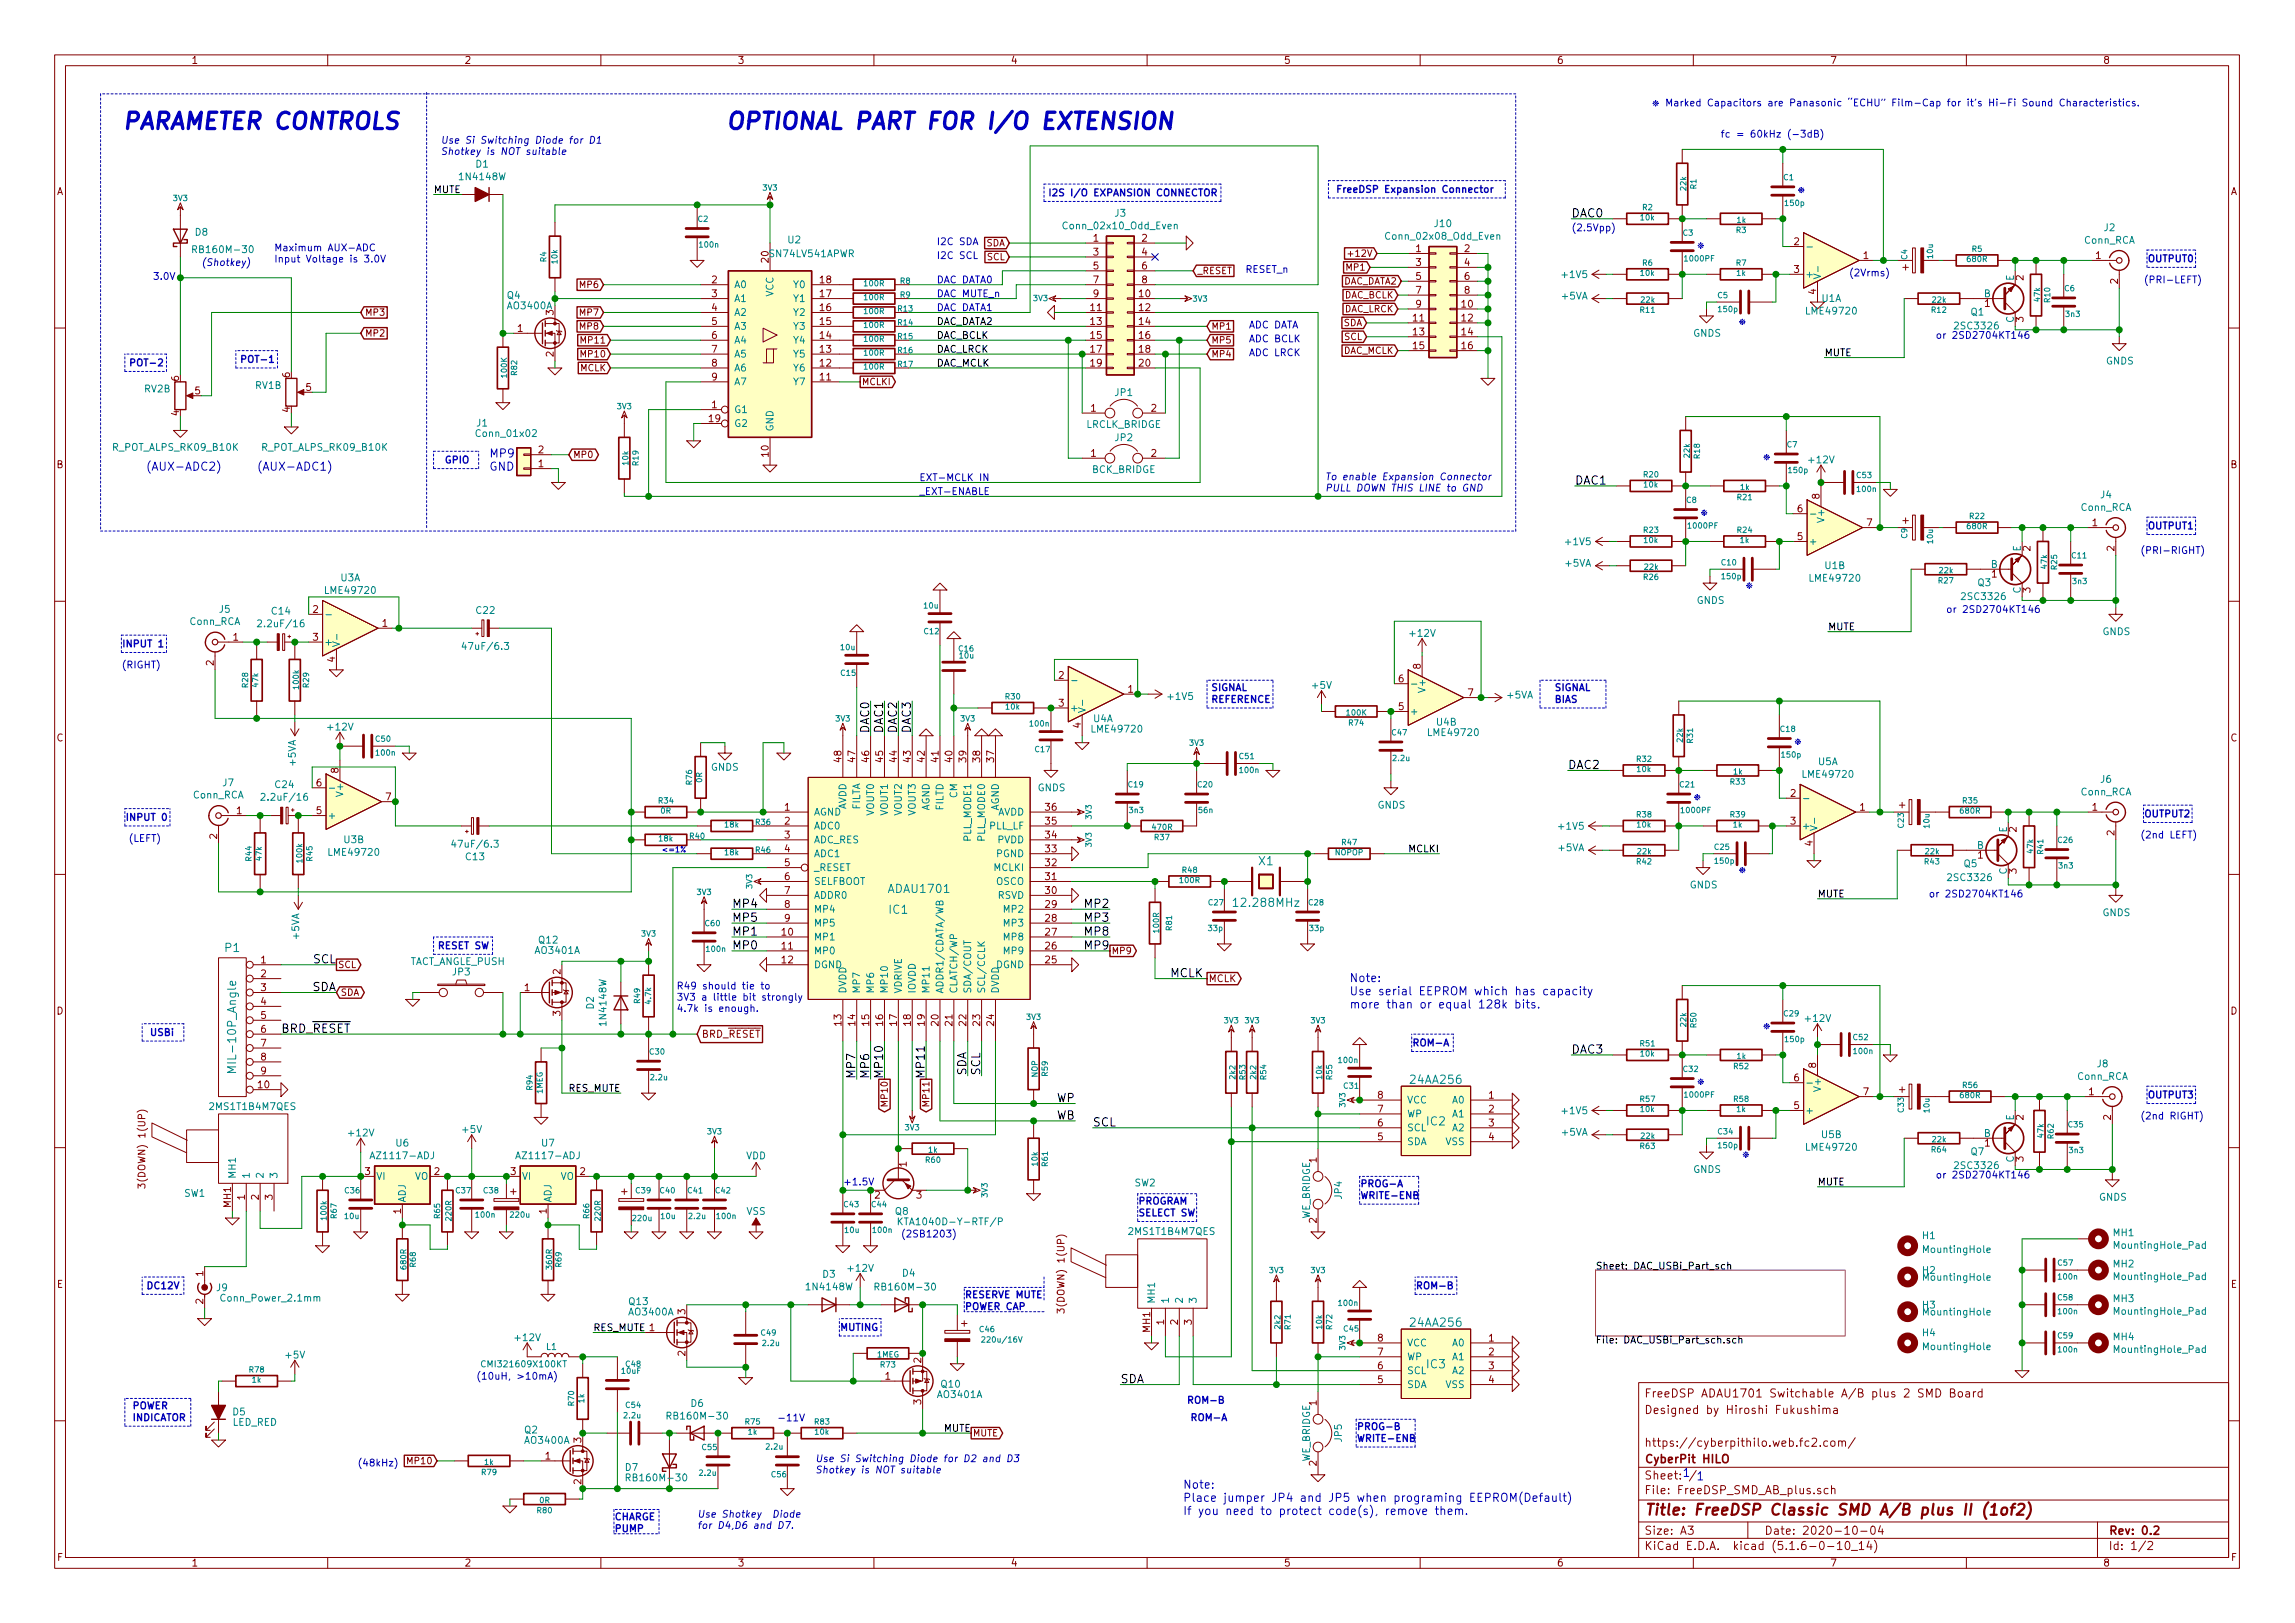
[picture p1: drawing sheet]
<svg xmlns="http://www.w3.org/2000/svg" width="420mm" height="297mm" viewBox="0 0 420 297" stroke-linecap="round" stroke-linejoin="round" font-family="sans-serif">
<defs><g id="words">
<g font-size="4.2" fill="#0000c2">
<text x="22.2" y="23.7">PARAMETER CONTROLS</text>
<text x="132.7" y="23.7">OPTIONAL PART FOR I/O EXTENSION</text>
</g>
<text font-size="2.8" fill="#840000" x="301" y="277.3">Title: FreeDSP Classic SMD A/B plus II (1of2)</text>
<g font-size="2.1">
<text x="287.7" y="39.8">DAC0</text>
<text x="288.3" y="88.7">DAC1</text>
<text x="159.1" y="134.1" transform="rotate(-90 159.1 134.1)">DAC0</text>
<text x="161.7" y="134.1" transform="rotate(-90 161.7 134.1)">DAC1</text>
<text x="164.2" y="134.1" transform="rotate(-90 164.2 134.1)">DAC2</text>
<text x="166.8" y="134.1" transform="rotate(-90 166.8 134.1)">DAC3</text>
<text x="287" y="140.8">DAC2</text>
<text x="134" y="166.2">MP4</text>
<text x="198.8" y="166.2">MP2</text>
<text x="134" y="171.2">MP1</text>
<text x="134" y="168.7">MP5</text>
<text x="134" y="173.8">MP0</text>
<text x="198.8" y="168.7">MP3</text>
<text x="198.8" y="171.2">MP8</text>
<text x="198.8" y="173.8">MP9</text>
<text x="57.4" y="176.3">SCL</text>
<text x="214.2" y="178.9">MCLK</text>
<text x="57.1" y="181.4">SDA</text>
<text x="51.4" y="189">BRD_RESET</text>
<text x="156.6" y="197.5" transform="rotate(-90 156.6 197.5)">MP7</text>
<text x="159.1" y="197.5" transform="rotate(-90 159.1 197.5)">MP6</text>
<text x="161.7" y="197.5" transform="rotate(-90 161.7 197.5)">MP10</text>
<text x="169.3" y="197.5" transform="rotate(-90 169.3 197.5)">MP11</text>
<text x="176.9" y="196.9" transform="rotate(-90 176.9 196.9)">SDA</text>
<text x="179.5" y="196.9" transform="rotate(-90 179.5 196.9)">SCL</text>
<text x="287.7" y="192.8">DAC3</text>
<text x="193.4" y="201.7">WP</text>
<text x="193.3" y="204.9">WB</text>
<text x="200" y="206.2">SCL</text>
<text x="205.1" y="253.1">SDA</text>
</g>
<g font-size="2.1" fill="#0000c2">
<text x="89.5" y="83.7">MP9</text>
<text x="26.7" y="86.1">(AUX-ADC2)</text>
<text x="47" y="86.1">(AUX-ADC1)</text>
<text x="89.5" y="86.1">GND</text>
<text x="247" y="179.7">Note:</text>
<text x="247" y="182.2">Use serial EEPROM which has capacity</text>
<text x="247" y="184.6">more than or equal 128k bits.</text>
<text x="216.5" y="272.5">Note:</text>
<text x="216.5" y="274.9">Place jumper JP4 and JP5 when programing EEPROM(Default)</text>
<text x="301" y="270.8">Sheet: /1</text>
<text x="310.5" y="270.9">1</text>
<text x="216.5" y="277.3">If you need to protect code(s), remove them.</text>
</g>
<g font-size="2.1" fill="#008484">
<text x="230.5" y="158.4">X1</text>
<text x="162.8" y="167.2">IC1</text>
<text x="162.9" y="163.4">ADAU1701</text>
<text x="226.4" y="166">12.288MHz</text>
<text x="41.2" y="174.2">P1</text>
<text x="43.2" y="195.6" transform="rotate(-90 43.2 195.6)">MIL-10P_Angle</text>
<text x="258.4" y="198.4">24AA256</text>
<text x="261.2" y="206">IC2</text>
<text x="258.4" y="242.8">24AA256</text>
<text x="261.2" y="250.4">IC3</text>
</g>
<g font-size="2.1" fill="#840000">
<text x="301" y="255.8">FreeDSP ADAU1701 Switchable A/B plus 2 SMD Board</text>
<text x="301" y="258.8">Designed by Hiroshi Fukushima</text>
<text x="301" y="267.8">CyberPit HILO</text>
<text x="301" y="264.8">https://cyberpithilo.web.fc2.com/</text>
<text x="301" y="273.5">File: FreeDSP_SMD_AB_plus.sch</text>
<text x="301" y="280.9">Size: A3</text>
<text x="323" y="280.9">Date: 2020-10-04</text>
<text x="386" y="280.9">Rev: 0.2</text>
<text x="301" y="283.7">KiCad E.D.A. kicad (5.1.6-0-10_14)</text>
<text x="386" y="283.7">Id: 1/2</text>
</g>
<g font-size="1.8" fill="#840000">
<text x="35" y="11.7">1</text>
<text x="85" y="11.7">2</text>
<text x="135" y="11.7">3</text>
<text x="185" y="11.7">4</text>
<text x="235" y="11.7">5</text>
<text x="285" y="11.7">6</text>
<text x="335" y="11.7">7</text>
<text x="385" y="11.7">8</text>
<text x="10.4" y="35.7">A</text>
<text x="408.4" y="35.7">A</text>
<text x="140.7" y="48" transform="rotate(-90 140.7 48)">20</text>
<text x="200.2" y="44.2">1</text>
<text x="200.2" y="46.8">3</text>
<text x="209.1" y="44.2">2</text>
<text x="209.1" y="46.8">4</text>
<text x="259.2" y="46.1">1</text>
<text x="268.1" y="46.1">2</text>
<text x="328.4" y="44.9">2</text>
<text x="341.1" y="47.4">1</text>
<text x="383.7" y="47.4">1</text>
<text x="130.3" y="51.9">2</text>
<text x="150.2" y="51.9">18</text>
<text x="200.2" y="49.3">5</text>
<text x="200.2" y="51.9">7</text>
<text x="209.1" y="49.3">6</text>
<text x="209.1" y="51.9">8</text>
<text x="259.2" y="48.7">3</text>
<text x="259.2" y="51.2">5</text>
<text x="259.2" y="53.8">7</text>
<text x="268.1" y="48.7">4</text>
<text x="268.1" y="51.2">6</text>
<text x="268.1" y="53.8">8</text>
<text x="328.4" y="49.9">3</text>
<text x="332.5" y="53.9" transform="rotate(-90 332.5 53.9)">4</text>
<text x="370.5" y="51.3" transform="rotate(-90 370.5 51.3)">2</text>
<text x="387.7" y="52" transform="rotate(-90 387.7 52)">2</text>
<text x="130.3" y="54.4">3</text>
<text x="130.3" y="56.9">4</text>
<text x="130.3" y="59.5">5</text>
<text x="150.2" y="59.5">15</text>
<text x="150.2" y="56.9">16</text>
<text x="150.2" y="54.4">17</text>
<text x="199.7" y="56.9">11</text>
<text x="199.7" y="59.5">13</text>
<text x="200.2" y="54.4">9</text>
<text x="208.6" y="54.4">10</text>
<text x="208.6" y="56.9">12</text>
<text x="208.6" y="59.5">14</text>
<text x="258.7" y="58.8">11</text>
<text x="259.2" y="56.3">9</text>
<text x="267.6" y="56.3">10</text>
<text x="267.6" y="58.8">12</text>
<text x="363.4" y="56.2">1</text>
<text x="370.5" y="58.9" transform="rotate(-90 370.5 58.9)">3</text>
<text x="94.8" y="60.7">1</text>
<text x="101.3" y="65.3" transform="rotate(-90 101.3 65.3)">2</text>
<text x="130.3" y="62">6</text>
<text x="130.3" y="64.6">7</text>
<text x="150.2" y="64.6">13</text>
<text x="150.2" y="62">14</text>
<text x="199.7" y="62">15</text>
<text x="199.7" y="64.6">17</text>
<text x="208.6" y="62">16</text>
<text x="208.6" y="64.6">18</text>
<text x="258.7" y="61.4">13</text>
<text x="258.7" y="63.9">15</text>
<text x="267.6" y="61.4">14</text>
<text x="267.6" y="63.9">16</text>
<text x="32.8" y="69.7" transform="rotate(-90 32.8 69.7)">6</text>
<text x="53.1" y="69.1" transform="rotate(-90 53.1 69.1)">6</text>
<text x="56" y="71.5">5</text>
<text x="130.3" y="67.1">8</text>
<text x="130.3" y="69.6">9</text>
<text x="150.2" y="69.6">11</text>
<text x="150.2" y="67.1">12</text>
<text x="199.7" y="67.1">19</text>
<text x="208.6" y="67.1">20</text>
<text x="32.8" y="76.1" transform="rotate(-90 32.8 76.1)">4</text>
<text x="35.7" y="72.2">5</text>
<text x="53.1" y="75.4" transform="rotate(-90 53.1 75.4)">4</text>
<text x="129.8" y="77.3">19</text>
<text x="130.3" y="74.7">1</text>
<text x="199.7" y="75.3">1</text>
<text x="210.8" y="75.3">2</text>
<text x="98.6" y="83">2</text>
<text x="140.7" y="83.6" transform="rotate(-90 140.7 83.6)">10</text>
<text x="199.7" y="83.6">1</text>
<text x="210.8" y="83.6">2</text>
<text x="10.4" y="85.7">B</text>
<text x="98.6" y="85.5">1</text>
<text x="408.4" y="85.7">B</text>
<text x="329.1" y="93.8">6</text>
<text x="333.1" y="91.3" transform="rotate(-90 333.1 91.3)">8</text>
<text x="329.1" y="98.8">5</text>
<text x="341.8" y="96.3">7</text>
<text x="371.7" y="100.8" transform="rotate(-90 371.7 100.8)">2</text>
<text x="383.1" y="96.3">1</text>
<text x="387.1" y="100.8" transform="rotate(-90 387.1 100.8)">2</text>
<text x="364.6" y="105.7">1</text>
<text x="57.3" y="112.2">2</text>
<text x="371.7" y="108.5" transform="rotate(-90 371.7 108.5)">3</text>
<text x="42.7" y="117.3">1</text>
<text x="57.3" y="117.3">3</text>
<text x="70" y="114.7">1</text>
<text x="39.1" y="121.8" transform="rotate(-90 39.1 121.8)">2</text>
<text x="61.3" y="121.2" transform="rotate(-90 61.3 121.2)">4</text>
<text x="193.8" y="124.2">2</text>
<text x="256.1" y="124.9">6</text>
<text x="260.1" y="122.4" transform="rotate(-90 260.1 122.4)">8</text>
<text x="193.8" y="129.3">3</text>
<text x="206.5" y="126.8">1</text>
<text x="256.1" y="130">5</text>
<text x="268.8" y="127.4">7</text>
<text x="10.4" y="135.7">C</text>
<text x="197.9" y="133.2" transform="rotate(-90 197.9 133.2)">4</text>
<text x="408.4" y="135.7">C</text>
<text x="57.9" y="143.9">6</text>
<text x="62" y="141.5" transform="rotate(-90 62 141.5)">8</text>
<text x="154.1" y="139.4" transform="rotate(-90 154.1 139.4)">48</text>
<text x="156.6" y="139.4" transform="rotate(-90 156.6 139.4)">47</text>
<text x="159.1" y="139.4" transform="rotate(-90 159.1 139.4)">46</text>
<text x="161.7" y="139.4" transform="rotate(-90 161.7 139.4)">45</text>
<text x="164.2" y="139.4" transform="rotate(-90 164.2 139.4)">44</text>
<text x="166.8" y="139.4" transform="rotate(-90 166.8 139.4)">43</text>
<text x="169.3" y="139.4" transform="rotate(-90 169.3 139.4)">42</text>
<text x="171.8" y="139.4" transform="rotate(-90 171.8 139.4)">41</text>
<text x="174.4" y="139.4" transform="rotate(-90 174.4 139.4)">40</text>
<text x="176.9" y="139.4" transform="rotate(-90 176.9 139.4)">39</text>
<text x="179.5" y="139.4" transform="rotate(-90 179.5 139.4)">38</text>
<text x="182" y="139.4" transform="rotate(-90 182 139.4)">37</text>
<text x="43.3" y="149">1</text>
<text x="57.9" y="149">5</text>
<text x="70.6" y="146.5">7</text>
<text x="143.7" y="148.4">1</text>
<text x="191.4" y="148.4">36</text>
<text x="327.8" y="145.8">2</text>
<text x="340.5" y="148.4">1</text>
<text x="383.1" y="148.4">1</text>
<text x="39.8" y="153.6" transform="rotate(-90 39.8 153.6)">2</text>
<text x="143.7" y="150.9">2</text>
<text x="143.7" y="153.5">3</text>
<text x="143.7" y="156">4</text>
<text x="191.4" y="156">33</text>
<text x="191.4" y="153.5">34</text>
<text x="191.4" y="150.9">35</text>
<text x="327.8" y="150.9">3</text>
<text x="331.9" y="154.8" transform="rotate(-90 331.9 154.8)">4</text>
<text x="369.2" y="152.3" transform="rotate(-90 369.2 152.3)">2</text>
<text x="387.1" y="152.9" transform="rotate(-90 387.1 152.9)">2</text>
<text x="143.7" y="158.5">5</text>
<text x="143.7" y="161.1">6</text>
<text x="191.4" y="161.1">31</text>
<text x="191.4" y="158.5">32</text>
<text x="362.1" y="157.1">1</text>
<text x="369.2" y="159.9" transform="rotate(-90 369.2 159.9)">3</text>
<text x="143.7" y="163.6">7</text>
<text x="143.7" y="166.2">8</text>
<text x="191.4" y="166.2">29</text>
<text x="191.4" y="163.6">30</text>
<text x="143.2" y="171.2">10</text>
<text x="143.2" y="173.8">11</text>
<text x="143.7" y="168.7">9</text>
<text x="191.4" y="173.8">26</text>
<text x="191.4" y="171.2">27</text>
<text x="191.4" y="168.7">28</text>
<text x="47.8" y="176.3">1</text>
<text x="47.8" y="178.9">2</text>
<text x="102.6" y="178.3" transform="rotate(-90 102.6 178.3)">2</text>
<text x="143.2" y="176.3">12</text>
<text x="191.4" y="176.3">25</text>
<text x="221.2" y="179.7">MCLK</text>
<text x="10.4" y="185.7">D</text>
<text x="47.8" y="181.4">3</text>
<text x="47.8" y="183.9">4</text>
<text x="96" y="181.4">1</text>
<text x="102.6" y="185.9" transform="rotate(-90 102.6 185.9)">3</text>
<text x="408.4" y="185.7">D</text>
<text x="47.8" y="186.5">5</text>
<text x="47.8" y="189">6</text>
<text x="47.8" y="191.6">7</text>
<text x="128.4" y="189.9">BRD_RESET</text>
<text x="154.1" y="187.7" transform="rotate(-90 154.1 187.7)">13</text>
<text x="156.6" y="187.7" transform="rotate(-90 156.6 187.7)">14</text>
<text x="159.1" y="187.7" transform="rotate(-90 159.1 187.7)">15</text>
<text x="161.7" y="187.7" transform="rotate(-90 161.7 187.7)">16</text>
<text x="164.2" y="187.7" transform="rotate(-90 164.2 187.7)">17</text>
<text x="166.8" y="187.7" transform="rotate(-90 166.8 187.7)">18</text>
<text x="169.3" y="187.7" transform="rotate(-90 169.3 187.7)">19</text>
<text x="171.8" y="187.7" transform="rotate(-90 171.8 187.7)">20</text>
<text x="174.4" y="187.7" transform="rotate(-90 174.4 187.7)">21</text>
<text x="176.9" y="187.7" transform="rotate(-90 176.9 187.7)">22</text>
<text x="179.5" y="187.7" transform="rotate(-90 179.5 187.7)">23</text>
<text x="182" y="187.7" transform="rotate(-90 182 187.7)">24</text>
<text x="47.8" y="194.1">8</text>
<text x="47.8" y="196.6">9</text>
<text x="328.4" y="197.9">6</text>
<text x="332.5" y="195.5" transform="rotate(-90 332.5 195.5)">8</text>
<text x="47.3" y="199.2">10</text>
<text x="252.2" y="203.6">7</text>
<text x="252.2" y="201.1">8</text>
<text x="272.6" y="201.1">1</text>
<text x="272.6" y="203.6">2</text>
<text x="328.4" y="203">5</text>
<text x="341.1" y="200.4">7</text>
<text x="382.4" y="200.4">1</text>
<text x="26.6" y="208" transform="rotate(-90 26.6 208)">1(UP)</text>
<text x="252.2" y="208.7">5</text>
<text x="252.2" y="206.2">6</text>
<text x="272.6" y="206.2">3</text>
<text x="272.6" y="208.7">4</text>
<text x="363.4" y="209.8">1</text>
<text x="370.5" y="205" transform="rotate(-90 370.5 205)">2</text>
<text x="386.5" y="205" transform="rotate(-90 386.5 205)">2</text>
<text x="66.8" y="215">3</text>
<text x="79.5" y="215">2</text>
<text x="93.5" y="215">3</text>
<text x="106.2" y="215">2</text>
<text x="166" y="213.5" transform="rotate(-90 166 213.5)">1</text>
<text x="241" y="212.8" transform="rotate(-90 241 212.8)">1</text>
<text x="370.5" y="212.6" transform="rotate(-90 370.5 212.6)">3</text>
<text x="26.6" y="217.4" transform="rotate(-90 26.6 217.4)">3(DOWN)</text>
<text x="42.3" y="221" transform="rotate(-90 42.3 221)">MH1</text>
<text x="44.8" y="219.6" transform="rotate(-90 44.8 219.6)">1</text>
<text x="47.4" y="219.6" transform="rotate(-90 47.4 219.6)">2</text>
<text x="49.9" y="219.6" transform="rotate(-90 49.9 219.6)">3</text>
<text x="160.2" y="219.4">2</text>
<text x="167.8" y="219.4">3</text>
<text x="73.4" y="222.1" transform="rotate(-90 73.4 222.1)">1</text>
<text x="100.1" y="222.1" transform="rotate(-90 100.1 222.1)">1</text>
<text x="241" y="223.8" transform="rotate(-90 241 223.8)">2</text>
<text x="37.2" y="233.6" transform="rotate(-90 37.2 233.6)">1</text>
<text x="194.9" y="230.8" transform="rotate(-90 194.9 230.8)">1(UP)</text>
<text x="10.4" y="235.7">E</text>
<text x="37.2" y="238.6" transform="rotate(-90 37.2 238.6)">2</text>
<text x="408.4" y="235.7">E</text>
<text x="125.5" y="240.5" transform="rotate(-90 125.5 240.5)">3</text>
<text x="194.9" y="240.3" transform="rotate(-90 194.9 240.3)">3(DOWN)</text>
<text x="210.6" y="243.8" transform="rotate(-90 210.6 243.8)">MH1</text>
<text x="213.1" y="242.5" transform="rotate(-90 213.1 242.5)">1</text>
<text x="215.6" y="242.5" transform="rotate(-90 215.6 242.5)">2</text>
<text x="218.2" y="242.5" transform="rotate(-90 218.2 242.5)">3</text>
<text x="252.2" y="245.5">8</text>
<text x="272.6" y="245.5">1</text>
<text x="125.5" y="248.2" transform="rotate(-90 125.5 248.2)">2</text>
<text x="168.7" y="249.4" transform="rotate(-90 168.7 249.4)">2</text>
<text x="252.2" y="250.6">6</text>
<text x="252.2" y="248.1">7</text>
<text x="272.6" y="248.1">2</text>
<text x="272.6" y="250.6">3</text>
<text x="162.1" y="252.5">1</text>
<text x="168.7" y="257.1" transform="rotate(-90 168.7 257.1)">3</text>
<text x="241" y="257.2" transform="rotate(-90 241 257.2)">1</text>
<text x="252.2" y="253.1">5</text>
<text x="272.6" y="253.1">4</text>
<text x="99.8" y="267.1">1</text>
<text x="106.4" y="264" transform="rotate(-90 106.4 264)">3</text>
<text x="241" y="268.3" transform="rotate(-90 241 268.3)">2</text>
<text x="106.4" y="271.7" transform="rotate(-90 106.4 271.7)">2</text>
<text x="10.5" y="285.7">F</text>
<text x="35" y="286.7">1</text>
<text x="85" y="286.7">2</text>
<text x="135" y="286.7">3</text>
<text x="185" y="286.7">4</text>
<text x="235" y="286.7">5</text>
<text x="285" y="286.7">6</text>
<text x="335" y="286.7">7</text>
<text x="385" y="286.7">8</text>
<text x="408.5" y="285.7">F</text>
</g>
<g font-size="1.8" fill="#0000c2">
<text x="302.8" y="19.5">Marked Capacitors are Panasonic ECHU Film-Cap for its Hi-Fi Sound Characteristics.</text>
<text x="80.6" y="26.3">Use Si Switching Diode for D1</text>
<text x="80.6" y="28.4">Shotkey is NOT suitable</text>
<text x="315" y="25.2">fc = 60kHz (-3dB)</text>
<text x="191.8" y="35.9">I2S I/O EXPANSION CONNECTOR</text>
<text x="244.5" y="35.3">FreeDSP Expansion Connector</text>
<text x="50.2" y="46">Maximum AUX-ADC</text>
<text x="171.4" y="47.4">I2C SCL</text>
<text x="171.4" y="44.9">I2C SDA</text>
<text x="287.7" y="42.3">(2.5Vpp)</text>
<text x="393.1" y="48">OUTPUT0</text>
<text x="27.9" y="51.2">3.0V</text>
<text x="36.8" y="48.7">(Shotkey)</text>
<text x="50.2" y="48">Input Voltage is 3.0V</text>
<text x="171.4" y="51.9">DAC DATA0</text>
<text x="228" y="49.9">RESET_n</text>
<text x="338.5" y="50.6">(2Vrms)</text>
<text x="392.4" y="51.9">(PRI-LEFT)</text>
<text x="171.4" y="54.4">DAC MUTE_n</text>
<text x="171.4" y="56.9">DAC DATA1</text>
<text x="228.6" y="65.2">ADC LRCK</text>
<text x="228.6" y="62.6">ADC BCLK</text>
<text x="228.6" y="60.1">ADC DATA</text>
<text x="354.3" y="62">or 2SD2704KT146</text>
<text x="23.5" y="67">POT-2</text>
<text x="43.8" y="66.4">POT-1</text>
<text x="81.3" y="84.8">GPIO</text>
<text x="168.3" y="88">EXT-MCLK IN</text>
<text x="242.6" y="87.9">To enable Expansion Connector</text>
<text x="242.6" y="90">PULL DOWN THIS LINE to GND</text>
<text x="168.3" y="90.6">_EXT-ENABLE</text>
<text x="391.8" y="101.4">(PRI-RIGHT)</text>
<text x="393.1" y="96.9">OUTPUT1</text>
<text x="356.2" y="112.2">or 2SD2704KT146</text>
<text x="22.2" y="118.5">INPUT 1</text>
<text x="22.2" y="122.3">(RIGHT)</text>
<text x="221.6" y="126.5">SIGNAL</text>
<text x="221.6" y="128.6">REFERENCE</text>
<text x="284.5" y="126.5">SIGNAL</text>
<text x="284.5" y="128.6">BIAS</text>
<text x="392.4" y="149.6">OUTPUT2</text>
<text x="22.9" y="150.2">INPUT 0</text>
<text x="23.5" y="154.1">(LEFT)</text>
<text x="391.8" y="153.5">(2nd LEFT)</text>
<text x="353.1" y="164.2">or 2SD2704KT146</text>
<text x="80" y="173.7">RESET SW</text>
<text x="123.8" y="181.1">R49 should tie to</text>
<text x="123.8" y="183.1">3V3 a little bit strongly</text>
<text x="123.8" y="185.2">4.7k is enough.</text>
<text x="27.3" y="189.6">USBi</text>
<text x="258.4" y="191.5">ROM-A</text>
<text x="393.1" y="201">OUTPUT3</text>
<text x="391.8" y="204.9">(2nd RIGHT)</text>
<text x="354.3" y="215.7">or 2SD2704KT146</text>
<text x="154.3" y="217">+1.5V</text>
<text x="208.3" y="220.5">PROGRAM</text>
<text x="248.9" y="217.3">PROG-A</text>
<text x="248.9" y="219.4">WRITE-ENB</text>
<text x="166.7" y="226.5">(2SB1203)</text>
<text x="208.3" y="222.6">SELECT SW</text>
<text x="26.7" y="236">DC12V</text>
<text x="176.5" y="237.6">RESERVE MUTE</text>
<text x="176.5" y="239.8">POWER CAP</text>
<text x="259.1" y="236">ROM-B</text>
<text x="153.7" y="243.6">MUTING</text>
<text x="24.1" y="257.9">POWER</text>
<text x="89.9" y="252.5">(10uH, &gt;10mA)</text>
<text x="217.2" y="256.9">ROM-B</text>
<text x="24.1" y="260.1">INDICATOR</text>
<text x="142.2" y="260.1">-11V</text>
<text x="217.8" y="260.1">ROM-A</text>
<text x="248.3" y="261.7">PROG-B</text>
<text x="248.3" y="263.9">WRITE-ENB</text>
<text x="65.4" y="268.4">(48kHz)</text>
<text x="149.2" y="267.6">Use Si Switching Diode for D2 and D3</text>
<text x="149.2" y="269.7">Shotkey is NOT suitable</text>
<text x="112.4" y="278.2">CHARGE</text>
<text x="112.4" y="280.4">PUMP</text>
<text x="127.6" y="277.8">Use Shotkey Diode</text>
<text x="127.6" y="279.8">for D4,D6 and D7.</text>
</g>
<g font-size="1.8">
<text x="79.4" y="35.3">MUTE</text>
<text x="171.4" y="59.5">DAC_DATA2</text>
<text x="171.4" y="62">DAC_BCLK</text>
<text x="171.4" y="64.6">DAC_LRCK</text>
<text x="334" y="65.2">MUTE</text>
<text x="171.4" y="67.1">DAC_MCLK</text>
<text x="334.6" y="115.4">MUTE</text>
<text x="257.9" y="156">MCLKI</text>
<text x="332.7" y="164.2">MUTE</text>
<text x="104" y="199.8">RES_MUTE</text>
<text x="332.7" y="217">MUTE</text>
<text x="292.1" y="232.3">Sheet: DAC_USBi_Part_sch</text>
<text x="108.6" y="243.6">RES_MUTE 1</text>
<text x="292.1" y="245.9">File: DAC_USBi_Part_sch.sch</text>
<text x="172.8" y="262">MUTE</text>
</g>
<g font-size="1.8" fill="#008484">
<text x="84.3" y="33">1N4148W</text>
<text x="87.1" y="30.7">D1</text>
<text x="195" y="42">Conn_02x10_Odd_Even</text>
<text x="204.1" y="39.7">J3</text>
<text x="262.7" y="41.6">J10</text>
<text x="35.8" y="43.1">D8</text>
<text x="36" y="46.3">RB160M-30</text>
<text x="141.1" y="47.1">SN74LV541APWR</text>
<text x="144.3" y="44.5">U2</text>
<text x="254.1" y="43.9">Conn_02x08_Odd_Even</text>
<text x="381.6" y="44.6">Conn_RCA</text>
<text x="385.2" y="42.3">J2</text>
<text x="134.4" y="52.7">A0</text>
<text x="145.4" y="52.7">Y0</text>
<text x="286.1" y="50.9">+1V5</text>
<text x="330.5" y="50.8">+</text>
<text x="368.7" y="51.4" transform="rotate(-90 368.7 51.4)">E</text>
<text x="92.9" y="54.7">Q4</text>
<text x="93" y="56.6">AO3400A</text>
<text x="101.3" y="57.7" transform="rotate(-90 101.3 57.7)">3</text>
<text x="134.4" y="55.3">A1</text>
<text x="134.4" y="57.8">A2</text>
<text x="141.6" y="54.3" transform="rotate(-90 141.6 54.3)">VCC</text>
<text x="145.4" y="57.8">Y2</text>
<text x="145.4" y="55.3">Y1</text>
<text x="286" y="54.8">+5VA</text>
<text x="331" y="57.6">LME49720</text>
<text x="333.5" y="55.3">U1A</text>
<text x="360.9" y="57.7">Q1</text>
<text x="363.2" y="54.4">B</text>
<text x="368.7" y="59.1" transform="rotate(-90 368.7 59.1)">C</text>
<text x="134.4" y="60.4">A3</text>
<text x="134.4" y="62.9">A4</text>
<text x="134.4" y="65.4">A5</text>
<text x="145.4" y="65.4">Y5</text>
<text x="145.4" y="62.9">Y4</text>
<text x="145.4" y="60.4">Y3</text>
<text x="310" y="61.6">GNDS</text>
<text x="358.2" y="60.3">2SC3326</text>
<text x="26.4" y="71.8">RV2B</text>
<text x="46.8" y="71.2">RV1B</text>
<text x="134.4" y="68">A6</text>
<text x="134.4" y="70.5">A7</text>
<text x="145.4" y="70.5">Y7</text>
<text x="145.4" y="68">Y6</text>
<text x="385.6" y="66.7">GNDS</text>
<text x="134.4" y="75.6">G1</text>
<text x="204.2" y="72.5">JP1</text>
<text x="20.8" y="82.5">R_POT_ALPS_RK09_B10K</text>
<text x="48.1" y="82.5">R_POT_ALPS_RK09_B10K</text>
<text x="87.3" y="78.1">J1</text>
<text x="87.5" y="80">Conn_01x02</text>
<text x="134.4" y="78.1">G2</text>
<text x="141.6" y="79" transform="rotate(-90 141.6 79)">GND</text>
<text x="198.8" y="78.3">LRCLK_BRIDGE</text>
<text x="204.2" y="80.7">JP2</text>
<text x="199.9" y="86.6">BCK_BRIDGE</text>
<text x="331.3" y="84.8">+12V</text>
<text x="334" y="95.2" transform="rotate(-90 334 95.2)">V+</text>
<text x="380.9" y="93.5">Conn_RCA</text>
<text x="384.6" y="91.2">J4</text>
<text x="286.8" y="99.8">+1V5</text>
<text x="331.1" y="99.7">+</text>
<text x="370" y="101" transform="rotate(-90 370 101)">E</text>
<text x="62.4" y="106.4">U3A</text>
<text x="286.6" y="103.7">+5VA</text>
<text x="331.6" y="106.5">LME49720</text>
<text x="334.2" y="104.2">U1B</text>
<text x="362.1" y="107.3">Q3</text>
<text x="364.5" y="103.9">B</text>
<text x="40.2" y="112.2">J5</text>
<text x="49.8" y="112.5">C14</text>
<text x="59.8" y="108.7">LME49720</text>
<text x="87.2" y="112.4">C22</text>
<text x="310.6" y="110.5">GNDS</text>
<text x="359.4" y="109.8">2SC3326</text>
<text x="370" y="108.6" transform="rotate(-90 370 108.6)">C</text>
<text x="34.7" y="114.4">Conn_RCA</text>
<text x="47.9" y="114.8">2.2uF/16</text>
<text x="59.3" y="118.1">+</text>
<text x="85.3" y="118.9">47uF/6.3</text>
<text x="258.3" y="116.5">+12V</text>
<text x="384.9" y="116.2">GNDS</text>
<text x="195.8" y="130.2">+</text>
<text x="214" y="128.1">+1V5</text>
<text x="240.3" y="126.1">+5V</text>
<text x="258.1" y="130.8">+</text>
<text x="261" y="126.3" transform="rotate(-90 261 126.3)">V+</text>
<text x="276" y="127.8">+5VA</text>
<text x="60.1" y="133.7">+12V</text>
<text x="200.2" y="134.1">LME49720</text>
<text x="200.2" y="132.2">U4A</text>
<text x="261.7" y="134.7">LME49720</text>
<text x="263" y="132.8">U4B</text>
<text x="40.8" y="143.9">J7</text>
<text x="54.2" y="140.1" transform="rotate(-90 54.2 140.1)">+5VA</text>
<text x="130.2" y="141.1">GNDS</text>
<text x="330.3" y="142.4">LME49720</text>
<text x="332.9" y="140">U5A</text>
<text x="384.6" y="143.3">J6</text>
<text x="35.3" y="146.1">Conn_RCA</text>
<text x="48.5" y="146.5">2.2uF/16</text>
<text x="50.4" y="144.2">C24</text>
<text x="59.9" y="149.9">+</text>
<text x="62.9" y="145.4" transform="rotate(-90 62.9 145.4)">V+</text>
<text x="149" y="149.3">AGND</text>
<text x="154.9" y="148.3" transform="rotate(-90 154.9 148.3)">AVDD</text>
<text x="157.5" y="148.3" transform="rotate(-90 157.5 148.3)">FILTA</text>
<text x="160" y="149.2" transform="rotate(-90 160 149.2)">VOUT0</text>
<text x="162.6" y="149.2" transform="rotate(-90 162.6 149.2)">VOUT1</text>
<text x="165.1" y="149.2" transform="rotate(-90 165.1 149.2)">VOUT2</text>
<text x="167.6" y="149.2" transform="rotate(-90 167.6 149.2)">VOUT3</text>
<text x="170.2" y="148.5" transform="rotate(-90 170.2 148.5)">AGND</text>
<text x="172.7" y="148.3" transform="rotate(-90 172.7 148.3)">FILTD</text>
<text x="175.3" y="146" transform="rotate(-90 175.3 146)">CM</text>
<text x="182.6" y="149.3">AVDD</text>
<text x="182.9" y="148.5" transform="rotate(-90 182.9 148.5)">AGND</text>
<text x="190" y="144.8">GNDS</text>
<text x="252.2" y="148">GNDS</text>
<text x="380.9" y="145.6">Conn_RCA</text>
<text x="63" y="154.3">U3B</text>
<text x="83.4" y="155.1">47uF/6.3</text>
<text x="149" y="151.8">ADC0</text>
<text x="149" y="154.3">ADC_RES</text>
<text x="177.8" y="153.9" transform="rotate(-90 177.8 153.9)">PLL_MODE1</text>
<text x="180.3" y="153.9" transform="rotate(-90 180.3 153.9)">PLL_MODE0</text>
<text x="181.1" y="151.8">PLL_LF</text>
<text x="182.7" y="154.3">PVDD</text>
<text x="285.3" y="155.8">+5VA</text>
<text x="285.5" y="151.9">+1V5</text>
<text x="329.8" y="151.8">+</text>
<text x="361.9" y="155.4">B</text>
<text x="367.4" y="152.4" transform="rotate(-90 367.4 152.4)">E</text>
<text x="60.5" y="156.6">LME49720</text>
<text x="85.3" y="157.4">C13</text>
<text x="149" y="156.9">ADC1</text>
<text x="149" y="159.4">_RESET</text>
<text x="149" y="162">SELFBOOT</text>
<text x="182" y="159.4">MCLKI</text>
<text x="182.4" y="162">OSCO</text>
<text x="182.5" y="156.9">PGND</text>
<text x="356.9" y="161.3">2SC3326</text>
<text x="359.6" y="158.7">Q5</text>
<text x="367.4" y="160.1" transform="rotate(-90 367.4 160.1)">C</text>
<text x="149" y="164.5">ADDR0</text>
<text x="149" y="167">MP4</text>
<text x="182.7" y="164.5">RSVD</text>
<text x="183.9" y="167">MP2</text>
<text x="309.4" y="162.6">GNDS</text>
<text x="384.9" y="167.7">GNDS</text>
<text x="54.8" y="171.9" transform="rotate(-90 54.8 171.9)">+5VA</text>
<text x="98.7" y="172.7">Q12</text>
<text x="149" y="172.1">MP1</text>
<text x="149" y="169.6">MP5</text>
<text x="183.9" y="172.1">MP8</text>
<text x="183.9" y="169.6">MP3</text>
<text x="74.9" y="176.6">TACT_ANGLE_PUSH</text>
<text x="82.9" y="178.5">JP3</text>
<text x="98.1" y="174.6">AO3401A</text>
<text x="149" y="174.7">MP0</text>
<text x="149" y="177.2">DGND</text>
<text x="182.4" y="177.2">DGND</text>
<text x="183.9" y="174.7">MP9</text>
<text x="108.7" y="184.7" transform="rotate(-90 108.7 184.7)">D2</text>
<text x="154.9" y="181.9" transform="rotate(-90 154.9 181.9)">DVDD</text>
<text x="157.5" y="181.9" transform="rotate(-90 157.5 181.9)">MP7</text>
<text x="160" y="181.9" transform="rotate(-90 160 181.9)">MP6</text>
<text x="162.6" y="181.9" transform="rotate(-90 162.6 181.9)">MP10</text>
<text x="165.1" y="181.9" transform="rotate(-90 165.1 181.9)">VDRIVE</text>
<text x="167.6" y="181.9" transform="rotate(-90 167.6 181.9)">IOVDD</text>
<text x="170.2" y="181.9" transform="rotate(-90 170.2 181.9)">MP11</text>
<text x="172.7" y="181.9" transform="rotate(-90 172.7 181.9)">ADDR1/CDATA/WB</text>
<text x="175.3" y="181.9" transform="rotate(-90 175.3 181.9)">CLATCH/WP</text>
<text x="177.8" y="181.9" transform="rotate(-90 177.8 181.9)">SDA/COUT</text>
<text x="180.3" y="181.9" transform="rotate(-90 180.3 181.9)">SCL/CCLK</text>
<text x="182.9" y="181.9" transform="rotate(-90 182.9 181.9)">DVDD</text>
<text x="111" y="187.5" transform="rotate(-90 111 187.5)">1N4148W</text>
<text x="330.7" y="187">+12V</text>
<text x="380.3" y="197.6">Conn_RCA</text>
<text x="384" y="195.3">J8</text>
<text x="38.6" y="203.2">2MS1T1B4M7QES</text>
<text x="257.6" y="202">VCC</text>
<text x="266" y="202">A0</text>
<text x="286.1" y="203.9">+1V5</text>
<text x="330.5" y="203.9">+</text>
<text x="333.4" y="199.4" transform="rotate(-90 333.4 199.4)">V+</text>
<text x="64" y="208">+12V</text>
<text x="72.5" y="209.8">U6</text>
<text x="84.8" y="207.4">+5V</text>
<text x="99.2" y="209.8">U7</text>
<text x="257.6" y="209.6">SDA</text>
<text x="257.6" y="207">SCL</text>
<text x="257.6" y="204.5">WP</text>
<text x="264.7" y="209.6">VSS</text>
<text x="266" y="204.5">A1</text>
<text x="266" y="207">A2</text>
<text x="286" y="207.9">+5VA</text>
<text x="333.5" y="208.3">U5B</text>
<text x="363.2" y="208.1">B</text>
<text x="368.7" y="205.1" transform="rotate(-90 368.7 205.1)">E</text>
<text x="43.2" y="215.8" transform="rotate(-90 43.2 215.8)">MH1</text>
<text x="45.7" y="215.8" transform="rotate(-90 45.7 215.8)">1</text>
<text x="48.3" y="215.8" transform="rotate(-90 48.3 215.8)">2</text>
<text x="50.8" y="215.8" transform="rotate(-90 50.8 215.8)">3</text>
<text x="68.5" y="212.2">AZ1117-ADJ</text>
<text x="68.8" y="215.9">VI</text>
<text x="75.9" y="215.9">VO</text>
<text x="95.1" y="212.2">AZ1117-ADJ</text>
<text x="95.5" y="215.9">VI</text>
<text x="102.6" y="215.9">VO</text>
<text x="136.6" y="212.2">VDD</text>
<text x="310" y="214.7">GNDS</text>
<text x="331" y="210.6">LME49720</text>
<text x="358.2" y="214">2SC3326</text>
<text x="360.9" y="211.4">Q7</text>
<text x="368.7" y="212.8" transform="rotate(-90 368.7 212.8)">C</text>
<text x="33.8" y="219">SW1</text>
<text x="74.3" y="220.1" transform="rotate(-90 74.3 220.1)">ADJ</text>
<text x="101" y="220.1" transform="rotate(-90 101 220.1)">ADJ</text>
<text x="207.7" y="217.1">SW2</text>
<text x="245.7" y="219.4" transform="rotate(-90 245.7 219.4)">JP4</text>
<text x="384.3" y="219.7">GNDS</text>
<text x="136.7" y="222.3">VSS</text>
<text x="163.9" y="222.3">Q8</text>
<text x="165.8" y="224.2">KTA1040D-Y-RTF/P</text>
<text x="206.9" y="226">2MS1T1B4M7QES</text>
<text x="239.8" y="223.2" transform="rotate(-90 239.8 223.2)">WE_BRIDGE</text>
<text x="352" y="226.8">H1</text>
<text x="386.9" y="226.2">MH1</text>
<text x="150.6" y="233.8">D3</text>
<text x="155.4" y="232.8">+12V</text>
<text x="165.3" y="233.6">D4</text>
<text x="352" y="233.1">H2</text>
<text x="352.3" y="229.3">MountingHole</text>
<text x="386.9" y="232">MH2</text>
<text x="387.4" y="228.6">MountingHole_Pad</text>
<text x="39.7" y="236.3">J9</text>
<text x="40.8" y="238.2">Conn_Power_2.1mm</text>
<text x="115.2" y="238.8">Q13</text>
<text x="147.8" y="236.2">1N4148W</text>
<text x="161" y="236.2">RB160M-30</text>
<text x="211.5" y="238.7" transform="rotate(-90 211.5 238.7)">MH1</text>
<text x="214" y="238.7" transform="rotate(-90 214 238.7)">1</text>
<text x="216.5" y="238.7" transform="rotate(-90 216.5 238.7)">2</text>
<text x="219.1" y="238.7" transform="rotate(-90 219.1 238.7)">3</text>
<text x="352" y="239.5">H3</text>
<text x="352.3" y="234.4">MountingHole</text>
<text x="386.9" y="238.3">MH3</text>
<text x="387.4" y="234.3">MountingHole_Pad</text>
<text x="94.4" y="245.5">+12V</text>
<text x="115.2" y="240.8">AO3400A</text>
<text x="352" y="244.6">H4</text>
<text x="352.3" y="240.8">MountingHole</text>
<text x="386.9" y="245.3">MH4</text>
<text x="387.4" y="240.6">MountingHole_Pad</text>
<text x="52.4" y="248.6">+5V</text>
<text x="257.6" y="251.5">SCL</text>
<text x="257.6" y="249">WP</text>
<text x="257.6" y="246.4">VCC</text>
<text x="266" y="246.4">A0</text>
<text x="266" y="249">A1</text>
<text x="266" y="251.5">A2</text>
<text x="352.3" y="247.1">MountingHole</text>
<text x="387.4" y="247.6">MountingHole_Pad</text>
<text x="126.5" y="257.5">D6</text>
<text x="171.8" y="255.9">AO3401A</text>
<text x="172.4" y="254">Q10</text>
<text x="257.6" y="254">SDA</text>
<text x="264.7" y="254">VSS</text>
<text x="42.5" y="260.9">LED_RED</text>
<text x="42.6" y="259">D5</text>
<text x="96.1" y="262.3">Q2</text>
<text x="122.9" y="259.8">RB160M-30</text>
<text x="245.7" y="263.9" transform="rotate(-90 245.7 263.9)">JP5</text>
<text x="96.2" y="264.2">AO3400A</text>
<text x="114.5" y="269.2">D7</text>
<text x="239.8" y="267.7" transform="rotate(-90 239.8 267.7)">WE_BRIDGE</text>
<text x="115.4" y="271.1">RB160M-30</text>
</g>
<g font-size="1.7" fill="#840000">
<text x="180.5" y="45.1">SDA</text>
<text x="180.7" y="47.6">SCL</text>
<text x="247.4" y="47">+12V</text>
<text x="106.3" y="52.7">MP6</text>
<text x="219.2" y="50.2">_RESET</text>
<text x="245.7" y="52.1">DAC_DATA2</text>
<text x="246.7" y="49.5">MP1</text>
<text x="66.8" y="57.8">MP3</text>
<text x="106.3" y="57.8">MP7</text>
<text x="245.9" y="59.7">SDA</text>
<text x="246" y="57.1">DAC_LRCK</text>
<text x="246" y="54.6">DAC_BCLK</text>
<text x="66.8" y="61.6">MP2</text>
<text x="106.3" y="60.3">MP8</text>
<text x="106.7" y="65.4">MP10</text>
<text x="106.7" y="62.9">MP11</text>
<text x="221.7" y="65.4">MP4</text>
<text x="221.7" y="60.3">MP1</text>
<text x="221.7" y="62.9">MP5</text>
<text x="245.8" y="64.8">DAC_MCLK</text>
<text x="246.1" y="62.2">SCL</text>
<text x="106.2" y="67.9">MCLK</text>
<text x="157.7" y="70.5">MCLKI</text>
<text x="104.9" y="83.8">MP0</text>
<text x="61.8" y="177.2">SCL</text>
<text x="203.5" y="174.6">MP9</text>
<text x="62.3" y="182.2">SDA</text>
<text x="162.5" y="202.1" transform="rotate(-90 162.5 202.1)">MP10</text>
<text x="170.1" y="202.1" transform="rotate(-90 170.1 202.1)">MP11</text>
<text x="178.1" y="262.9">MUTE</text>
<text x="74.9" y="268">MP10</text>
</g>
<g font-size="1.6" fill="#008484">
<text x="88.8" y="250.2">CMI321609X100KT</text>
<text x="100.1" y="247.1">L1</text>
</g>
<g font-size="1.4" fill="#008484">
<text x="139.7" y="34.9">3V3</text>
<text x="308.7" y="34.8" transform="rotate(-90 308.7 34.8)">22k</text>
<text x="310.6" y="34.6" transform="rotate(-90 310.6 34.6)">R1</text>
<text x="326.6" y="33">C1</text>
<text x="31.8" y="36.8">3V3</text>
<text x="127.8" y="40.6">C2</text>
<text x="300.4" y="40.3">10k</text>
<text x="300.7" y="38.5">R2</text>
<text x="318" y="40.8">1k</text>
<text x="326.9" y="37.7">150p</text>
<text x="100" y="47.9" transform="rotate(-90 100 47.9)">R4</text>
<text x="128.2" y="45.3">100n</text>
<text x="308.2" y="43.1">C3</text>
<text x="308.6" y="47.8">1000PF</text>
<text x="317.9" y="42.6">R3</text>
<text x="349.2" y="47.5" transform="rotate(-90 349.2 47.5)">C4</text>
<text x="353.9" y="47.2" transform="rotate(-90 353.9 47.2)">10u</text>
<text x="360.2" y="47.9">680R</text>
<text x="361.1" y="46.1">R5</text>
<text x="102.1" y="48.2" transform="rotate(-90 102.1 48.2)">10k</text>
<text x="158.3" y="52.4">100R</text>
<text x="164.8" y="51.9">R8</text>
<text x="300.4" y="50.5">10k</text>
<text x="300.7" y="48.6">R6</text>
<text x="317.9" y="48.6">R7</text>
<text x="318" y="50.5">1k</text>
<text x="378" y="53.3">C6</text>
<text x="158.3" y="57.5">100R</text>
<text x="158.3" y="54.9">100R</text>
<text x="164.4" y="59.5">R14</text>
<text x="164.4" y="57">R13</text>
<text x="164.8" y="54.5">R9</text>
<text x="189.3" y="55.1">3V3</text>
<text x="218.5" y="55.2">3V3</text>
<text x="300.3" y="57.2">R11</text>
<text x="300.5" y="55.4">22k</text>
<text x="314.5" y="54.6">C5</text>
<text x="314.7" y="57.1">150p</text>
<text x="353.7" y="57.2">R12</text>
<text x="353.8" y="55.4">22k</text>
<text x="373.5" y="55.1" transform="rotate(-90 373.5 55.1)">47k</text>
<text x="375.3" y="55.3" transform="rotate(-90 375.3 55.3)">R10</text>
<text x="378.3" y="58">3n3</text>
<text x="158.3" y="65.1">100R</text>
<text x="158.3" y="62.5">100R</text>
<text x="158.3" y="60">100R</text>
<text x="164.4" y="64.6">R16</text>
<text x="164.4" y="62.1">R15</text>
<text x="92.8" y="69" transform="rotate(-90 92.8 69)">100K</text>
<text x="94.7" y="68.6" transform="rotate(-90 94.7 68.6)">R82</text>
<text x="158.3" y="67.6">100R</text>
<text x="164.4" y="67.2">R17</text>
<text x="113.1" y="74.9">3V3</text>
<text x="309.3" y="83.7" transform="rotate(-90 309.3 83.7)">22k</text>
<text x="311.2" y="83.9" transform="rotate(-90 311.2 83.9)">R18</text>
<text x="327.2" y="81.9">C7</text>
<text x="115" y="85.1" transform="rotate(-90 115 85.1)">10k</text>
<text x="116.9" y="85.2" transform="rotate(-90 116.9 85.2)">R19</text>
<text x="301" y="87.4">R20</text>
<text x="301" y="89.2">10k</text>
<text x="318.6" y="89.7">1k</text>
<text x="327.6" y="86.6">150p</text>
<text x="340" y="87.5">C53</text>
<text x="308.8" y="92">C8</text>
<text x="318.1" y="91.5">R21</text>
<text x="340.1" y="90">100n</text>
<text x="360.7" y="95">R22</text>
<text x="301" y="97.5">R23</text>
<text x="301" y="99.4">10k</text>
<text x="309.2" y="96.7">1000PF</text>
<text x="318.1" y="97.5">R24</text>
<text x="318.6" y="99.4">1k</text>
<text x="349.2" y="98.5" transform="rotate(-90 349.2 98.5)">C9</text>
<text x="353.9" y="99.4" transform="rotate(-90 353.9 99.4)">10u</text>
<text x="360.2" y="96.8">680R</text>
<text x="301" y="106.1">R26</text>
<text x="301.1" y="104.3">22k</text>
<text x="315.2" y="103.5">C10</text>
<text x="315.3" y="106">150p</text>
<text x="354.9" y="106.8">R27</text>
<text x="355.1" y="104.9">22k</text>
<text x="374.8" y="104" transform="rotate(-90 374.8 104)">47k</text>
<text x="376.6" y="104.2" transform="rotate(-90 376.6 104.2)">R25</text>
<text x="379.3" y="102.2">C11</text>
<text x="379.5" y="106.9">3n3</text>
<text x="169.2" y="111.4">10u</text>
<text x="154" y="119">10u</text>
<text x="169.2" y="116.1">C12</text>
<text x="175.6" y="119.2">C16</text>
<text x="45.4" y="125.8" transform="rotate(-90 45.4 125.8)">R28</text>
<text x="47.3" y="125.7" transform="rotate(-90 47.3 125.7)">47k</text>
<text x="56.6" y="125.8" transform="rotate(-90 56.6 125.8)">R29</text>
<text x="154" y="123.7">C15</text>
<text x="175.7" y="120.5">10u</text>
<text x="54.7" y="126" transform="rotate(-90 54.7 126)">100k</text>
<text x="184.1" y="128">R30</text>
<text x="184.2" y="129.9">10k</text>
<text x="246.6" y="130.9">100K</text>
<text x="68.8" y="135.7">C50</text>
<text x="153.1" y="132">3V3</text>
<text x="175.9" y="132">3V3</text>
<text x="188.7" y="133">100n</text>
<text x="189.6" y="137.7">C17</text>
<text x="217.8" y="136.5">3V3</text>
<text x="247" y="132.8">R74</text>
<text x="254.9" y="134.6">C47</text>
<text x="308.1" y="135.8" transform="rotate(-90 308.1 135.8)">22k</text>
<text x="309.9" y="136" transform="rotate(-90 309.9 136)">R31</text>
<text x="326" y="133.9">C18</text>
<text x="69" y="138.3">100n</text>
<text x="126.7" y="143.6" transform="rotate(-90 126.7 143.6)">R76</text>
<text x="128.5" y="143.2" transform="rotate(-90 128.5 143.2)">0R</text>
<text x="226.9" y="138.9">C51</text>
<text x="227.1" y="141.5">100n</text>
<text x="255.1" y="139.3">2.2u</text>
<text x="299.7" y="139.4">R32</text>
<text x="299.8" y="141.3">10k</text>
<text x="316.8" y="143.6">R33</text>
<text x="317.4" y="141.7">1k</text>
<text x="326.3" y="138.6">150p</text>
<text x="120.6" y="147.1">R34</text>
<text x="121" y="148.9">0R</text>
<text x="199.8" y="149.9" transform="rotate(-90 199.8 149.9)">3V3</text>
<text x="206.6" y="144.1">C19</text>
<text x="206.8" y="148.8">3n3</text>
<text x="219.3" y="144.1">C20</text>
<text x="219.5" y="148.8">56n</text>
<text x="299.7" y="149.6">R38</text>
<text x="307.6" y="144.1">C21</text>
<text x="308" y="148.8">1000PF</text>
<text x="316.8" y="149.6">R39</text>
<text x="359" y="148.9">680R</text>
<text x="359.4" y="147.1">R35</text>
<text x="120.7" y="154">18k</text>
<text x="126.3" y="153.5">R40</text>
<text x="132.8" y="151.4">18k</text>
<text x="138.4" y="151">R36</text>
<text x="199.8" y="155" transform="rotate(-90 199.8 155)">3V3</text>
<text x="211.1" y="151.9">470R</text>
<text x="211.4" y="153.8">R37</text>
<text x="245.7" y="154.7">R47</text>
<text x="299.8" y="151.4">10k</text>
<text x="313.9" y="155.5">C25</text>
<text x="317.3" y="151.4">1k</text>
<text x="348.5" y="151.5" transform="rotate(-90 348.5 151.5)">C23</text>
<text x="353.2" y="151.5" transform="rotate(-90 353.2 151.5)">10u</text>
<text x="376.8" y="154.3">C26</text>
<text x="46.1" y="157.5" transform="rotate(-90 46.1 157.5)">R44</text>
<text x="47.9" y="157.4" transform="rotate(-90 47.9 157.4)">47k</text>
<text x="55.3" y="157.8" transform="rotate(-90 55.3 157.8)">100k</text>
<text x="57.2" y="157.5" transform="rotate(-90 57.2 157.5)">R45</text>
<text x="132.8" y="156.5">18k</text>
<text x="138.4" y="156.1">R46</text>
<text x="216.1" y="161.6">100R</text>
<text x="216.5" y="159.8">R48</text>
<text x="244.4" y="156.5">NOPOP</text>
<text x="299.7" y="158.2">R42</text>
<text x="299.8" y="156.3">22k</text>
<text x="314.1" y="158.1">150p</text>
<text x="352.4" y="158.2">R43</text>
<text x="352.6" y="156.3">22k</text>
<text x="372.2" y="156.1" transform="rotate(-90 372.2 156.1)">47k</text>
<text x="374.1" y="156.3" transform="rotate(-90 374.1 156.3)">R41</text>
<text x="377" y="159">3n3</text>
<text x="127.7" y="163.8">3V3</text>
<text x="137.7" y="162.6" transform="rotate(-90 137.7 162.6)">3V3</text>
<text x="221.3" y="165.7">C27</text>
<text x="239.6" y="165.7">C28</text>
<text x="117.5" y="171.4">3V3</text>
<text x="129.2" y="169.5">C60</text>
<text x="212.2" y="170.6" transform="rotate(-90 212.2 170.6)">100R</text>
<text x="214.6" y="170.2" transform="rotate(-90 214.6 170.2)">R81</text>
<text x="221.3" y="170.4">33p</text>
<text x="239.8" y="170.4">33p</text>
<text x="129.4" y="174.2">100n</text>
<text x="117.2" y="183.6" transform="rotate(-90 117.2 183.6)">R49</text>
<text x="119.2" y="183.7" transform="rotate(-90 119.2 183.7)">4.7k</text>
<text x="188" y="186.7">3V3</text>
<text x="224.2" y="187.3">3V3</text>
<text x="228" y="187.3">3V3</text>
<text x="240.1" y="187.3">3V3</text>
<text x="300.3" y="191.5">R51</text>
<text x="308.7" y="187.8" transform="rotate(-90 308.7 187.8)">22k</text>
<text x="310.6" y="188" transform="rotate(-90 310.6 188)">R50</text>
<text x="326.6" y="186">C29</text>
<text x="326.9" y="190.7">150p</text>
<text x="339.3" y="190.4">C52</text>
<text x="119" y="193">C30</text>
<text x="119.2" y="197.7">2.2u</text>
<text x="190" y="197.2" transform="rotate(-90 190 197.2)">NOP</text>
<text x="191.8" y="196.9" transform="rotate(-90 191.8 196.9)">R59</text>
<text x="226.2" y="197.4" transform="rotate(-90 226.2 197.4)">2k2</text>
<text x="228" y="197.5" transform="rotate(-90 228 197.5)">R53</text>
<text x="230" y="197.4" transform="rotate(-90 230 197.4)">2k2</text>
<text x="231.8" y="197.5" transform="rotate(-90 231.8 197.5)">R54</text>
<text x="242" y="197.4" transform="rotate(-90 242 197.4)">10k</text>
<text x="243.9" y="197.5" transform="rotate(-90 243.9 197.5)">R55</text>
<text x="245.2" y="194.5">100n</text>
<text x="300.4" y="193.4">10k</text>
<text x="308.2" y="196.2">C32</text>
<text x="317.5" y="195.7">R52</text>
<text x="318" y="193.8">1k</text>
<text x="339.5" y="192.9">100n</text>
<text x="97.5" y="199.5" transform="rotate(-90 97.5 199.5)">R94</text>
<text x="99.3" y="200.2" transform="rotate(-90 99.3 200.2)">1MEG</text>
<text x="246.1" y="199.2">C31</text>
<text x="246.3" y="202.6" transform="rotate(-90 246.3 202.6)">3V3</text>
<text x="300.3" y="201.7">R57</text>
<text x="300.4" y="203.5">10k</text>
<text x="308.6" y="200.9">1000PF</text>
<text x="317.5" y="201.7">R58</text>
<text x="318" y="203.5">1k</text>
<text x="348.5" y="203.5" transform="rotate(-90 348.5 203.5)">C33</text>
<text x="353.2" y="203.6" transform="rotate(-90 353.2 203.6)">10u</text>
<text x="359" y="201">680R</text>
<text x="359.4" y="199.1">R56</text>
<text x="129.6" y="207.6">3V3</text>
<text x="165.8" y="206.9">3V3</text>
<text x="300.5" y="208.4">22k</text>
<text x="314.6" y="207.6">C34</text>
<text x="353.8" y="209.1">22k</text>
<text x="374.1" y="208.2" transform="rotate(-90 374.1 208.2)">47k</text>
<text x="376" y="208.3" transform="rotate(-90 376 208.3)">R62</text>
<text x="378.7" y="206.3">C35</text>
<text x="169.5" y="212.8">R60</text>
<text x="170" y="211">1k</text>
<text x="190" y="213.3" transform="rotate(-90 190 213.3)">10k</text>
<text x="191.8" y="213.4" transform="rotate(-90 191.8 213.4)">R61</text>
<text x="300.3" y="210.3">R63</text>
<text x="314.7" y="210.1">150p</text>
<text x="353.7" y="210.9">R64</text>
<text x="378.9" y="211">3n3</text>
<text x="63.2" y="218.4">C36</text>
<text x="83.5" y="218.4">C37</text>
<text x="88.6" y="218.4">C38</text>
<text x="116.5" y="218.4">C39</text>
<text x="120.9" y="218.4">C40</text>
<text x="126" y="218.4">C41</text>
<text x="131.1" y="218.4">C42</text>
<text x="154.6" y="220.9">C43</text>
<text x="159.6" y="220.9">C44</text>
<text x="180.8" y="219.1" transform="rotate(-90 180.8 219.1)">3V3</text>
<text x="59.8" y="223.2" transform="rotate(-90 59.8 223.2)">100k</text>
<text x="61.6" y="222.9" transform="rotate(-90 61.6 222.9)">R67</text>
<text x="63.2" y="223.1">10u</text>
<text x="80.6" y="222.9" transform="rotate(-90 80.6 222.9)">R65</text>
<text x="82.7" y="223.3" transform="rotate(-90 82.7 223.3)">220R</text>
<text x="87.2" y="222.8">100n</text>
<text x="93.6" y="222.8">220u</text>
<text x="107.9" y="222.9" transform="rotate(-90 107.9 222.9)">R66</text>
<text x="110" y="223.3" transform="rotate(-90 110 223.3)">220R</text>
<text x="116" y="223.5">220u</text>
<text x="121.1" y="223.1">10u</text>
<text x="126.2" y="223.1">2.2u</text>
<text x="131.3" y="223.1">100n</text>
<text x="154.7" y="225.6">10u</text>
<text x="159.9" y="225.6">100n</text>
<text x="74.4" y="232.2" transform="rotate(-90 74.4 232.2)">680R</text>
<text x="76.1" y="231.8" transform="rotate(-90 76.1 231.8)">R68</text>
<text x="101.1" y="232.2" transform="rotate(-90 101.1 232.2)">360R</text>
<text x="102.8" y="231.8" transform="rotate(-90 102.8 231.8)">R69</text>
<text x="232.4" y="233">3V3</text>
<text x="240.1" y="233">3V3</text>
<text x="376.8" y="231.6">C57</text>
<text x="245.2" y="239">100n</text>
<text x="376.8" y="238">C58</text>
<text x="376.9" y="234.2">100n</text>
<text x="139.4" y="244.4">C49</text>
<text x="179.4" y="243.8">C46</text>
<text x="180.3" y="245.7">220u/16V</text>
<text x="234.4" y="243.2" transform="rotate(-90 234.4 243.2)">2k2</text>
<text x="236.3" y="243.3" transform="rotate(-90 236.3 243.3)">R71</text>
<text x="242" y="243.2" transform="rotate(-90 242 243.2)">10k</text>
<text x="243.9" y="243.3" transform="rotate(-90 243.9 243.3)">R72</text>
<text x="246.1" y="243.7">C45</text>
<text x="376.8" y="245">C59</text>
<text x="376.9" y="240.5">100n</text>
<text x="45.7" y="251.2">R78</text>
<text x="113.9" y="251.4">10uF</text>
<text x="114.6" y="250.2">C48</text>
<text x="139.7" y="246.3">2.2u</text>
<text x="160.6" y="248.4">1MEG</text>
<text x="161.3" y="250.3">R73</text>
<text x="246.3" y="247" transform="rotate(-90 246.3 247)">3V3</text>
<text x="376.9" y="247.5">100n</text>
<text x="46.2" y="253">1k</text>
<text x="105.1" y="257.2" transform="rotate(-90 105.1 257.2)">R70</text>
<text x="107" y="256.8" transform="rotate(-90 107 256.8)">1k</text>
<text x="114.6" y="257.7">C54</text>
<text x="114.3" y="259.6">2.2u</text>
<text x="136.5" y="260.7">R75</text>
<text x="137" y="262.6">1k</text>
<text x="149.2" y="260.7">R83</text>
<text x="149.3" y="262.6">10k</text>
<text x="88.2" y="270">R79</text>
<text x="88.7" y="268.1">1k</text>
<text x="128.6" y="265.4">C55</text>
<text x="140.4" y="265.3">2.2u</text>
<text x="98.8" y="275.1">0R</text>
<text x="128.1" y="270.1">2.2u</text>
<text x="141.3" y="270.4">C56</text>
<text x="98.4" y="276.9">R80</text>
</g>
<text font-size="1.4" fill="#0000c2" x="122.1" y="156">&lt;=1%</text>
</g></defs>
<g fill="none" stroke="#840000" stroke-width=".18">
<path d="M10 10h400v277h-400zM12 12h396v273.1h-396zM60 10v2M110 10v2M160 10v2M210 10v2M260 10v2M310 10v2M360 10v2M33 37.1l.5 1.3-.5-.5-.5 .5zM33 37.9v9.1M84.5 35.6h7.6"/>
<path d="M127.6 37.5v4.3M141 35.2l.5 1.3-.5-.5-.5 .5zM141 36v1.5M308 27.3v2.6M308 37.5v6.9M326.4 29.9v4.3M326.4 35.7v4.3M99.8 59.2h2.6v3.6h-2.6M101.6 40.7v2.5M101.6 50.8v2.6M101.6 55.9v3.3M126.4 47.7h2.5l-1.3 1.2z"/>
<path d="M127.6 43.3v4.4M128.3 54.6h5M128.3 59.7h5M128.3 57.2h5M128.3 52.1h5M141 44.5v5.1M148.6 54.6h7.6M148.6 59.7h7.6M148.6 57.2h7.6M148.6 52.1h7.6M163.8 54.6h2.6M163.8 59.7h2.6"/>
<path d="M163.8 57.2h2.6M163.8 52.1h2.6M191.8 57.2l1.2-1.3v2.6zM192 54.6l1.3-.5-.5 .5 .5 .6zM192.8 54.6h1.5M198.8 54.6h3.8M198.8 59.7h3.8M198.8 57.2h3.8M198.8 52.1h3.8M198.8 44.5h3.8M198.8 47h3.8M198.8 49.6h3.8"/>
<path d="M202.6 59.6h1.2v.3h-1.2zM202.6 57.1h1.2v.2h-1.2zM202.6 54.5h1.2v.3h-1.2zM202.6 52h1.2v.2h-1.2zM202.6 49.4h1.2v.3h-1.2zM202.6 46.9h1.2v.3h-1.2zM202.6 44.4h1.2v.2h-1.2zM206.4 59.6h1.2v.3h-1.2zM206.4 57.1h1.2v.2h-1.2zM206.4 54.5h1.2v.3h-1.2zM206.4 52h1.2v.2h-1.2zM206.4 49.4h1.2v.3h-1.2z"/>
<path d="M206.4 46.9h1.2v.3h-1.2zM206.4 44.4h1.2v.2h-1.2zM207.6 54.6h3.9M207.6 59.7h3.9M207.6 57.2h3.9M207.6 52.1h3.9M207.6 44.5h3.9M207.6 47h3.9M207.6 49.6h3.9M215.9 54.6h1.5M216.9 54.1l1.3 .5-1.3 .6 .5-.6zM217.2 43.2l1.2 1.3-1.2 1.3z"/>
<path d="M246.8 46.5h.9M257.8 48.9h3.8M257.8 46.4h3.8M257.8 56.6h3.8M257.8 59.1h3.8M257.8 51.5h3.8M257.8 54h3.8M261.6 59h1.3v.2h-1.3zM261.6 56.4h1.3v.3h-1.3zM261.6 51.3h1.3v.3h-1.3zM261.6 48.8h1.3v.3h-1.3zM261.6 46.3h1.3v.2h-1.3z"/>
<path d="M261.6 53.9h1.3v.2h-1.3zM265.4 59h1.3v.2h-1.3zM265.4 56.4h1.3v.3h-1.3zM265.4 51.3h1.3v.3h-1.3zM265.4 48.8h1.3v.3h-1.3zM265.4 46.3h1.3v.2h-1.3zM265.4 53.9h1.3v.2h-1.3zM266.7 48.9h3.8M266.7 46.4h3.8M266.7 56.6h3.8M266.7 59.1h3.8M266.7 51.5h3.8"/>
<path d="M266.7 54h3.8M291.5 50.2h2.5M291.5 54.6h2.5M291.5 50.2l1.2 .8M291.5 54.6l1.2 .8M292.7 49.4l-1.2 .8M292.7 53.9l-1.2 .7M295.3 50.2h2.5M295.3 40h2.5M295.3 54.6h2.5M305.4 40h2.6M305.4 54.6h2.6"/>
<path d="M308 45.9v4.3h-2.6M312.4 56.6v1.2h1.3l-1.3 1.3-1.3-1.3h1.3M312.4 50.2h2.6M312.4 40h2.6M314.3 55.3h4.3M320.2 55.3h4.3M322.6 50.2h2.5M322.6 40h2.5M327.7 50.2h2.5M327.7 45.1h2.5M330.2 42.6l10.2 5.1-10.2 5zM331.5 55.3h2.5l-1.3 1.3z"/>
<path d="M332.7 51.5v3.8M340.4 47.7h2.5M347.3 47.7h2.8M348.4 48.9h1M348.6 54.6h2.6M348.9 48.4v1M350.1 45.4h.5v4.5h-.5zM352.2 47.7h2.8M355.6 47.7h2.5M358.8 54.6h8.2M365.8 47.7h2.5M367 55.3l1.9 1.9v2.5"/>
<path d="M368.7 52.4l-.5 .5M368.9 49.6v2.5M372.7 47.7v2.5M372.7 57.8v2.6M377.8 50.2v4.3M377.8 56v4.4M382.9 47.7h4.6M388 49.4v3.3M10 60h2M31.7 78.8h2.6l-1.3 1.2zM34.5 72.4h1.1M52.1 78.1h2.5l-1.3 1.3z"/>
<path d="M54.9 71.8h1M90.8 73.7h2.5l-1.2 1.3zM92.1 61v2.5M92.1 71.2v2.5M94 61h5.3M99.8 61h1.8v5.1M100.3 67.3h2.6l-1.3 1.3zM101.9 60.5l.1 .1h.7l.2 .1M102.4 60.6l.3 .7h-.7zM114.3 75.2l.5 1.3-.5-.5-.5 .5zM114.3 76v4M128.3 67.3h5"/>
<path d="M128.3 64.8h5M128.3 62.3h5M128.3 75h3.8M128.3 69.9h5M128.3 77.5h3.8M139.7 60.1l2.5 1.2-2.5 1.3zM141.6 63.9h-1.3v2.5M142.2 63.9h-.6v2.5h-1.9M148.6 67.3h7.6M148.6 64.8h7.6M148.6 62.3h7.6M148.6 69.9h5.1"/>
<path d="M163.8 67.3h2.6M163.8 64.8h2.6M163.8 62.3h2.6M198.1 75.6h4.2M198.8 67.3h3.8M198.8 64.8h3.8M198.8 62.3h3.8M202.6 67.2h1.2v.3h-1.2zM202.6 64.7h1.2v.2h-1.2zM202.6 62.1h1.2v.3h-1.2zM203.2 74.3a3.2 3.2 0 0 1 5.1 0M206.4 67.2h1.2v.3h-1.2z"/>
<path d="M206.4 64.7h1.2v.2h-1.2zM206.4 62.1h1.2v.3h-1.2zM207.6 67.3h3.9M207.6 64.8h3.9M207.6 62.3h3.9M209.2 75.6h4.2M257.8 61.6h3.8M257.8 64.2h3.8M261.6 61.5h1.3v.3h-1.3zM261.6 64h1.3v.3h-1.3zM265.4 61.5h1.3v.3h-1.3zM265.4 64h1.3v.3h-1.3z"/>
<path d="M266.7 61.6h3.8M266.7 64.2h3.8M271.1 69.3h2.6l-1.3 1.2zM308.6 76.2v2.6M327 78.8v4.3M388 61.6v1.3h1.3l-1.3 1.3-1.3-1.3h1.3M408 60h2M95.9 83.1h1.3v.2h-1.3zM95.9 85.6h1.3v.3h-1.3zM97.2 85.8h3.8M97.2 83.2h3.8M101 88.3h2.5l-1.3 1.3z"/>
<path d="M114.3 87.7v2.5M125.7 80.7h2.6l-1.3 1.3zM139.7 85.1h2.5l-1.2 1.3zM141 80v5.1M198.1 83.9h4.2M203.2 82.6a3.2 3.2 0 0 1 5.1 0M209.2 83.9h4.2M292.1 99.1h2.5M292.1 99.1l1.3 .8M293.4 98.3l-1.3 .8M295.9 99.1h2.5M295.9 88.9h2.5"/>
<path d="M306.1 88.9h2.5M308.6 94.8v4.3h-2.5M308.6 86.4v6.9M313.1 99.1h2.5M313.1 88.9h2.5M323.2 99.1h2.6M323.2 88.9h2.6M327 84.6v4.3M328.3 99.1h2.5M328.3 94h2.5M330.8 91.5l10.2 5.1-10.2 5zM333.4 88.3h4.3"/>
<path d="M333.4 85.1v2.6M333.4 88.9v3.8M333.4 85.1l-.8 1.3M333.4 85.1l.7 1.3M339.2 88.3h4.3M341 96.6h2.5M344.8 89.6h2.5l-1.2 1.2zM347.3 96.6h2.8M348.4 95.3h1M348.9 94.8v1M350.1 94.3h.5v4.5h-.5zM352.2 96.6h2.8"/>
<path d="M355.6 96.6h2.5M365.8 96.6h2.5M370.2 99.1v2.5M374 96.6v2.5M379.1 99.1v4.3M382.3 96.6h4.5M387.3 98.3v3.3M10 110h2M39.4 119.3v3.3M39.9 117.5h4.5M47 118.1v2.6M48.9 117.5h1.8"/>
<path d="M51.7 116h.4v3h-.4zM52.1 117.5h1.9M52.7 116.5h.5M53 116.2v.5M54 118.1v2.6M56.5 112.4h2.6M56.5 117.5h2.6M59.1 109.9l10.1 5.1-10.1 5.1zM61.6 118.8v3.8M69.2 115h2.6M86.4 115h1.8M87.1 116h.5"/>
<path d="M87.4 115.7v.5M88.2 113.4h.4v3.1h-.4zM89.6 115h1.8M156.8 114.3l1.3 1.3h-2.5zM156.8 115.6v4.3M170.8 108l1.3-1.3 1.3 1.3zM172.1 108v4.3M172.1 113.8v4.3M173.4 116.9l1.2-1.3 1.3 1.3zM174.6 116.9v4.3M260.3 116.9l-.7 1.2M260.3 116.9v2.5"/>
<path d="M260.3 116.9l.8 1.2M292.1 103.5h2.5M292.1 103.5l1.3 .8M293.4 102.8l-1.3 .7M295.9 103.5h2.5M306.1 103.5h2.5M313.1 105.4v1.3h1.2l-1.2 1.3-1.3-1.3h1.3M315 104.2h4.3M320.8 104.2h4.3M349.9 104.2h2.5M360 104.2h8.3M368.3 104.8l1.9 1.9v2.6"/>
<path d="M370 101.9l-.6 .5M374 106.7v2.6M379.1 104.9v4.4M387.3 111.2v1.2h1.3l-1.3 1.3-1.2-1.3h1.2M408 110h2M47 128.3v2.5M53.2 133.4l.8 1.3M54 128.3v2.5M54 132.1v2.6M54.7 133.4l-.7 1.3M60.3 122.6h2.6l-1.3 1.3zM62.2 134v2.6h4.3"/>
<path d="M62.2 134l-.7 1.3M62.2 139.1v3.8M62.2 134l.8 1.3M68.1 136.6h4.3M73.7 137.8h2.5l-1.3 1.3zM128.3 135.9v2.6M132.7 136.6v1.2h1.3l-1.3 1.3-1.3-1.3h1.3M142.2 137.8h2.6l-1.3 1.3zM154.3 132.4l.5 1.2-.5-.5-.5 .5zM154.3 133.1v9.2M156.8 121.4v4.4M156.8 134.7v7.6"/>
<path d="M159.4 134.7v7.6M161.9 134.7v7.6M164.5 134.7v7.6M167 134.7v7.6M168.3 134.7l1.2-1.3 1.3 1.3zM169.5 134.7v7.6M172.1 134.7v7.6M174.6 122.7v4.3M174.6 134.7v7.6M177.2 132.4l.5 1.2-.5-.5-.5 .5zM177.2 133.1v9.2M178.4 134.7l1.3-1.3 1.3 1.3z"/>
<path d="M179.1 129.6h2.5M179.7 134.7v7.6M181 134.7l1.2-1.3 1.3 1.3zM182.2 134.7v7.6M189.2 129.6h2.6M192.4 135.4v5.6h1.3l-1.3 1.3-1.3-1.3h1.3M192.4 129.6v4.3M193 124.5h2.6M193 129.6h2.6M195.6 122l10.1 5-10.1 5.1zM196.8 135.9h2.6l-1.3 1.3zM198.1 130.8v3.9"/>
<path d="M205.7 127h2.6M210.2 127h2.5M211.5 126.3l1.2 .7M212.7 127l-1.2 .8M219.1 136.8l.5 1.3-.5-.5-.5 .5zM219.1 137.6v1.5M220.3 139.7h4.4M226.2 139.7h4.3M241.9 130.2h2.6M241.9 126.4l-.7 1.3M241.9 126.4v2.5M241.9 126.4l.8 1.3"/>
<path d="M252.1 130.2h2.5M254.6 131.5v4.3M254.6 137.3v4.3M255.3 130.2h2.5M255.3 125.1h2.5M257.8 122.6l10.2 5.1-10.2 5.1zM260.3 120.1v3.8M268 127.7h2.5M272.4 127.7h2.6M273.7 126.9l1.3 .8M275 127.7l-1.3 .7M307.3 128.3v2.5"/>
<path d="M307.3 138.5v6.8M325.8 130.8v4.4M325.8 136.7v4.3M40 151v3.3M40.5 149.3h4.6M47.6 149.9v2.5M49.5 149.3h1.9M52.4 147.7h.4v3.1h-.4zM52.8 149.3h1.8M53.3 148.2h.5M53.6 148v.5M54.6 149.9v2.5"/>
<path d="M57.1 149.3h2.6M57.1 144.2h2.6M59.7 141.6l10.1 5.1-10.1 5.1zM69.8 146.7h2.6M84.5 151.2h1.8M85.2 152.2h.5M85.5 151.9v.5M86.3 149.6h.4v3.1h-.4zM87.7 151.2h1.8M115.6 153.7h2.5M115.6 148.6h2.5M125.7 153.7h2.6"/>
<path d="M127.6 151.2h2.6M127.6 156.2h2.6M128.3 146.1v2.5h-2.6M137.8 151.2h10.2M137.8 156.2h10.2M140.3 153.7h7.7M140.3 148.6h7.7M140.3 158.8h6.4M148 142.3h40.6v40.6h-40.6zM188.6 151.2h7.6M188.6 153.7h9.1M188.6 156.2h7.6"/>
<path d="M188.6 148.6h9.1M188.6 158.8h7.6M196.2 155l1.3 1.2-1.3 1.3zM197.2 153.2l1.3 .5-1.3 .5 .5-.5zM197.2 148.1l1.3 .5-1.3 .5 .5-.5zM206.4 146.8v4.4h2.5M206.4 141v4.3M219.1 146.8v4.4h-2.6M219.1 141v4.3M231.8 141h2.5l-1.3 1.3zM240.7 156.2h2.5M250.8 156.2h2.6"/>
<path d="M254.6 142.9v1.3h1.3l-1.3 1.3-1.2-1.3h1.2M290.8 151.2h2.6M290.8 155.6h2.6M290.8 151.2l1.3 .7M290.8 155.6l1.3 .8M292.1 150.4l-1.3 .8M292.1 154.8l-1.3 .8M294.6 151.2h2.6M294.6 155.6h2.6M294.6 141h2.6M304.8 155.6h2.5M304.8 141h2.5"/>
<path d="M307.3 146.8v4.4h-2.5M311.8 157.5v1.3h1.3l-1.3 1.3-1.3-1.3h1.3M311.8 151.2h2.5M311.8 141h2.5M313.7 156.2h4.3M319.5 156.2h4.3M321.9 151.2h2.6M321.9 141h2.6M327 151.2h2.6M327 146.1h2.6M329.6 143.5l10.1 5.1-10.1 5.1zM330.8 157.5h2.6l-1.3 1.3z"/>
<path d="M332.1 152.4v3.8M339.7 148.6h2.6M346.7 148.6h2.8M347.3 155.6h2.6M347.7 147.4h1M348.2 146.8v1.1M349.5 146.3h.5v4.6h-.5zM351.5 148.6h5.4M357.5 155.6h8.3M364.5 148.6h2.5M365.8 156.2l1.9 2v2.5M367.4 153.3l-.5 .5"/>
<path d="M367.7 150.5v2.6M371.5 148.6v2.6M371.5 158.8v2.5M376.6 151.2v4.3M376.6 157v4.3M382.3 148.6h4.5M387.3 150.4v3.3M10 160h2M40 175.3h5.1v25.4h-5.1zM46.4 176.6h5M46.4 179.1h5M47.6 160.1v2.5"/>
<path d="M53.8 165.1l.8 1.3M54.6 160.1v2.5M54.6 163.9v2.5M55.4 165.1l-.8 1.3M101.1 179.9h2.5v3.5h-2.5M102.9 176.6v5h-1.8M113.7 179.7v7.7M118.7 171.7l.6 1.3-.6-.5-.5 .5zM118.7 172.5v1.5M118.7 175.9v2.6M127.6 176.6h2.6l-1.3 1.2zM128.9 164.1l.5 1.3-.5-.5-.5 .5z"/>
<path d="M128.9 164.9v5.8M128.9 172.2v4.4M138 161.3l1.3-.5-.5 .5 .5 .5zM138.8 161.3h9.2M139.1 163.9l1.2-1.3v2.5zM139.1 176.6l1.2-1.3v2.5zM140.3 171.5h7.7M140.3 174h7.7M140.3 176.6h7.7M140.3 168.9h7.7M140.3 166.4h7.7M140.3 163.9h7.7"/>
<path d="M188.6 161.3h7.6M188.6 171.5h7.6M188.6 174h7.6M188.6 176.6h7.6M188.6 168.9h7.6M188.6 166.4h7.6M188.6 163.9h7.6M196.2 162.6l1.3 1.3-1.3 1.2zM196.2 175.3l1.3 1.3-1.3 1.2zM211.5 161.3h2.5M211.5 162.6v2.5M211.5 172.8v2.5"/>
<path d="M221.6 161.3h7.6M222.9 172.8h2.5l-1.2 1.2zM224.2 162.6v4.3M224.2 168.4v4.4M234.3 161.3h5.1M238.1 172.8h2.6l-1.3 1.2zM239.4 162.6v4.3M239.4 168.4v4.4M387.3 162.6v1.3h1.3l-1.3 1.2-1.2-1.2h1.2M408 160h2M46.4 181.6h5M46.4 199.4h5"/>
<path d="M46.4 184.2h5M46.4 186.7h5M46.4 189.3h5M46.4 191.8h5M46.4 194.3h5M46.4 196.9h5M51.4 198.2l1.3 1.2-1.3 1.3zM74.3 182.9h2.5l-1.2 1.3zM76.8 181.6h3.6M80.1 180.1h8.7v.3h-8.7zM83.4 180.1l.3-.7h1.5l.3 .7M88.5 181.6h3.6"/>
<path d="M95.2 181.6h5.4M99.1 191.8v2.5M102.9 183.4v3.3M103.1 181.1l.2 .2h.7l.1 .1M103.6 181.3l.4 .6h-.7zM118.7 186.1v2.5M118.7 189.9v4.3M118.7 195.7v4.4M154.3 182.9v7.6M156.8 182.9v7.6M159.4 182.9v7.6M161.9 182.9v7.6"/>
<path d="M164.5 182.9v7.6M167 182.9v7.6M169.5 182.9v7.6M172.1 182.9v7.6M174.6 182.9v7.6M177.2 182.9v7.6M179.7 182.9v7.6M182.2 182.9v7.6M189.2 187l.5 1.3-.5-.6-.5 .6zM189.2 187.7v4.1M189.2 199.4v2.6M225.4 187.6l.5 1.3-.5-.5-.5 .5z"/>
<path d="M225.4 188.4v4M229.2 187.6l.5 1.3-.5-.5-.5 .5zM229.2 188.4v4M241.3 187.6l.5 1.3-.5-.5-.5 .5zM241.3 188.4v4M247.6 191.2l1.3-1.3 1.3 1.3zM248.9 191.2v4.3M248.9 197v4.3M256.5 198.8h12.7v12.7h-12.7zM295.3 193.1h2.5M305.4 193.1h2.6M308 180.4v2.5"/>
<path d="M308 190.5v6.9M308 198.9v4.3h-2.6M312.4 193.1h2.6M322.6 193.1h2.5M326.4 182.9v4.3M326.4 188.8v4.3M327.7 198.2h2.5M330.2 195.6l10.2 5.1-10.2 5.1zM332.7 191.2h4.4M332.7 187.4v2.5M332.7 193.1v3.8M332.7 187.4l-.7 1.2"/>
<path d="M332.7 187.4l.8 1.2M338.6 191.2h4.3M344.8 193.1h2.5l-1.2 1.2zM347.7 199.4h1M348.2 198.9v1M349.5 198.4h.5v4.6h-.5zM10 210h2M34.2 206.8h5.8v6h-5.8zM34.3 208.7l-6.5-3.2v2.6l6.4 2.9M40 203.9h12.7v12.7h-12.7zM42.5 216.6v5.1M45.1 216.6v5.1"/>
<path d="M47.6 216.6v5.1M50.2 216.6v5.1M59.1 215.3v2.5M66 208.3v2.6M66 208.3l-.7 1.3M66 208.3l.8 1.3M68.6 215.3h-2.6v4.3M78.7 215.3h2.6M81.9 215.3v2.5M86.4 207.7v2.5M86.4 215.3v4.3M86.4 207.7l-.8 1.3"/>
<path d="M86.4 207.7l.7 1.3M90.4 219.4h4.6v.5h-4.6zM92.7 216.6v2.8M92.7 215.3h2.5M93.5 218.1h1M94 217.6v1M97.8 204.5h2.5l-1.2 1.3zM99.1 202v2.5M105.4 215.3h2.5M109.2 215.3v2.5M113.3 219.4h4.6v.5h-4.6zM113.8 218.1h1"/>
<path d="M114.3 217.6v1M115.6 216.6v2.8M117.5 200.1h2.5l-1.3 1.2zM120.6 215.3v4.3M125.7 215.3v4.3M130.8 207.9l.5 1.3-.5-.5-.5 .5zM130.8 208.7v1.5M130.8 215.3v4.3M138.4 212.8v2.5M138.4 212.8l-.7 1.2M138.4 212.8l.8 1.2M154.3 217.8v4.4"/>
<path d="M163.8 215.9l-1.9 1.9h-2.5v4.4M165.1 215.9l1.9 1.9h2.5M166.5 204.3l.5 .5 .5-.5-.5 1.2zM167 210.2h-2.5v5.7M167 203.2v1.6M174.6 210.2h2.6M177.2 217.8h1.5M178.2 217.3l1.3 .5-1.3 .5 .5-.5zM188 218.5h2.5l-1.3 1.2zM189.2 205.8v2.5M189.2 215.9v2.6M225.4 200.1v2.5"/>
<path d="M229.2 200.1v2.5M241.3 200.1v2.5M241.3 210.2v4.2M242.6 215.3a3.2 3.2 0 0 1 0 5.1M246.6 201.3l1.3-.5-.5 .5 .5 .5zM247.4 201.3h9.1M248.9 203.9h7.6M248.9 206.4h7.6M248.9 209h7.6M269.2 201.3h7.7M269.2 203.9h7.7M269.2 206.4h7.7"/>
<path d="M269.2 209h7.7M276.9 207.7l1.2 1.3-1.2 1.2zM276.9 205.1l1.2 1.3-1.2 1.3zM276.9 202.6l1.2 1.3-1.2 1.2zM276.9 200.1l1.2 1.2-1.2 1.3zM291.5 203.2h2.5M291.5 203.2l1.2 .8M291.5 207.7h2.5M291.5 207.7l1.2 .7M292.7 202.5l-1.2 .7M292.7 206.9l-1.2 .8M295.3 203.2h2.5"/>
<path d="M295.3 207.7h2.5M305.4 207.7h2.6M312.4 209.6v1.3h1.3l-1.3 1.2-1.3-1.2h1.3M312.4 203.2h2.6M314.3 208.3h4.3M320.2 208.3h4.3M322.6 203.2h2.5M327.7 203.2h2.5M340.4 200.7h2.5M346.7 200.7h2.8M348.6 208.3h2.6M351.5 200.7h5.4"/>
<path d="M358.8 208.3h8.2M364.5 200.7h2.5M367 209l1.9 1.9v2.5M368.7 206l-.5 .5M368.9 203.2v2.6M373.4 200.7v2.5M373.4 210.9v2.5M378.5 203.2v4.4M378.5 209.1v4.3M381.6 200.7h4.6M386.7 214.7v1.2h1.3l-1.3 1.3-1.3-1.3h1.3M386.7 202.5v3.3"/>
<path d="M408 210h2M37.5 231.8v3.8M37.5 236.9v2.5M41.3 222.9h2.5l-1.3 1.3zM57.8 228h2.5l-1.2 1.3zM59.1 225.5v2.5M64.8 225.5h2.5l-1.3 1.2zM66 221.1v4.4M72.4 236.9h2.5l-1.2 1.3zM73.7 220.4v2.5M73.7 224.2v2.5M73.7 234.4v2.5"/>
<path d="M81.9 225.5v2.5M85.1 225.5h2.5l-1.2 1.2zM86.4 221.1v4.4M91.4 225.5h2.6l-1.3 1.2zM92.7 221.4v2.8M99.1 236.9h2.5l-1.3 1.3zM100.3 220.4v2.5M100.3 224.2v2.5M100.3 234.4v2.5M109.2 225.5v2.5M114.3 225.5h2.5l-1.2 1.2zM115.6 221.4v2.8"/>
<path d="M119.4 225.5h2.5l-1.3 1.2zM120.6 221.1v4.4M124.5 225.5h2.5l-1.3 1.2zM125.7 221.1v4.4M125.7 238.8v3.3M129.5 225.5h2.6l-1.3 1.2zM130.8 221.1v4.4M137.2 225.5h2.5l-1.3 1.2zM138.4 222.9v2.6M148 238.8h7.6M153 228h2.6l-1.3 1.3zM154.3 223.7v4.3"/>
<path d="M157.5 233.1l-.8 1.3M157.5 233.1v2.5M157.5 233.1l.7 1.3M158.1 228h2.6l-1.3 1.3zM159.4 223.7v4.3M161.3 238.8h7.6M202.4 229.7h5.9v5.9h-5.9zM202.6 231.6l-6.5-3.2v2.5l6.3 2.9M208.3 226.7h12.7v12.7h-12.7zM210.8 239.4v5.1M213.4 239.4v5.1M215.9 239.4v5.1"/>
<path d="M218.4 239.4v5.1M233.7 233.3l.5 1.3-.5-.5-.5 .5zM233.7 234.1v4.1M240 225.5h2.6l-1.3 1.2zM241.3 233.3l.5 1.3-.5-.5-.5 .5zM241.3 221.3v4.2M241.3 234.1v4.1M247.6 235.6l1.3-1.2 1.3 1.2zM248.9 235.6v4.3M370.2 238.8h4.3M370.2 232.4h4.3M376 238.8h6.9"/>
<path d="M376 232.4h6.9M380.4 226.7h2.5M36.2 241.3h2.5l-1.2 1.3zM40 254.7v7.6M40.6 252.8h2.6M50.8 252.8h2.5M54 249l.7 1.2M54 249v2.5M54 249l-.8 1.2M96.5 245.8v2.5h2.6a.63 .63 0 0 1 .6-.6 .63 .63 0 0 1 .6 .6 .63 .63 0 0 1 .7-.6 .63 .63 0 0 1 .6 .6 .63 .63 0 0 1 .6-.6 .63 .63 0 0 1 .7 .6 .63 .63 0 0 1 .6-.6 .63 .63 0 0 1 .6 .6h2.6M96.5 245.8l-.7 1.3M96.5 245.8l.8 1.3"/>
<path d="M106.7 249.6v2.5M106.7 259.8v5.8M113 248.3v4.3M113 254.2v4.3M118.1 243.9h5.3M124 243.9h1.7v5.1M124 242.1h2.5v3.6h-2.5M126 243.4l.1 .1h.8l.1 .1M126.5 243.5l.4 .6h-.8zM135.3 252.1h2.5l-1.3 1.3zM136.5 240.1v4.3M136.5 245.9v4.3"/>
<path d="M156.2 247.7h2.5M161.3 252.8h5.3M166.4 247.7h2.5v5.1h-1.8M167.1 251h2.6v3.5h-2.6M168.9 254.5v3.3M169.2 252.3l.1 .1h.8l.1 .1M169.7 252.4l.4 .6h-.8zM173 243.5h4.5v.5h-4.5zM174 249.6h2.5l-1.2 1.3zM175.3 240.7v2.8M175.3 245.5v2.8M176 242.2h1"/>
<path d="M176.5 241.7v1M209.5 245.8h2.6l-1.3 1.3zM233.7 245.8v2.5M241.3 245.8v2.5M241.3 254.7v4.2M242.6 259.8a3.2 3.2 0 0 1 0 5M246.6 245.8l1.3-.5-.5 .5 .5 .5zM247.4 245.8h9.1M248.9 241.5v4.3M248.9 248.3h7.6M248.9 250.9h7.6M248.9 253.4h7.6"/>
<path d="M256.5 243.2h12.7v12.7h-12.7zM269.2 245.8h7.7M269.2 248.3h7.7M269.2 250.9h7.7M269.2 253.4h7.7M276.9 252.1l1.2 1.3-1.2 1.3zM276.9 249.6l1.2 1.3-1.2 1.2zM276.9 247.1l1.2 1.2-1.2 1.3zM276.9 244.5l1.2 1.3-1.2 1.3zM300 253h108v32.1h-108zM331.7 257.8l.2-.1 .3 .1 .1 .9M331.7 257.2v1.5"/>
<path d="M333 257.2v.2M333 257.7v1M333.7 257.8h.1a.37 .37 0 0 1 .6 .1v.8M333.7 257.7v1M334.4 257.9v-.1a.37 .37 0 0 1 .6 .1v.8M335.7 257.8h.6l.1 .9M336.4 258.1l-.5 .1-.2 .2 .2 .3 .5-.1M352.7 255.7v-1.5l.5 1.1 .5-1.1v1.5M354.4 254.2a.76 .76 0 0 1 .9 .7 .76 .76 0 0 1-.9 .8zM357.1 254.9l.7-.1 .1-.3-.3-.3h-.5v1.5h.5l.3-.3a.41 .41 0 0 0-.3-.5M358.6 254.8l.2-.1 .4 .1v.8l-.2 .1-.4-.1zM359.9 254.8h.6l.1 .9"/>
<path d="M360.6 255.1h-.5l-.2 .2v.3l.2 .1 .5-.1M361.3 254.7v1M361.7 254.7l-.3 .1-.1 .2M362.9 254.8l-.5-.1-.3 .3 .1 .6 .2 .1 .5-.1M362.9 254.2v1.5M368.9 250.9h2.6l-1.3 1.2zM370.2 245.8h4.3M376 245.8h6.9M10 260h2M38.7 263.6h2.6l-1.3 1.2zM39.2 261.5l-1.5 1.6v-.8v.8h.8M39.2 260.3l-1.5 1.5v-.8v.8h.8"/>
<path d="M83.2 267.4h2.5M92.1 275.6h2.5l-1.3 1.3zM93.3 267.4h2.6M93.3 274.4h2.6M99.1 267.4h5.3M103.5 274.4h2.5M104.9 267.4h1.8v5.1M104.9 265.6h2.5v3.5h-2.5M106.9 266.9l.2 .1h.7l.1 .1M107.4 267l.4 .6h-.7zM111.1 262.3h4.3M117 262.3h4.3"/>
<path d="M122.6 263.6v7.6M123.8 262.3h10.2M131.4 262.3v4.3M131.4 268.1v4.4M141.6 262.3h5.1M142.9 272.5h2.5l-1.3 1.2zM144.1 262.3v4.3M144.1 268.1v4.4M154.3 262.3h2.5M240 269.9h2.6l-1.3 1.3zM241.3 265.7v4.2M300 278.5h108"/>
<path d="M300 274.5h108M300 268.5h108M309 279.3h1l-.5 .6 .4 .1v.7l-.2 .1-.7-.1M310.5 269.1l-1.2 2M320 278.5v3M331.7 263.4l.3-.2h.3l.2 .2 .1 .2-.1 .2-.8 .9h.9M333.2 264.6v.1M333.3 272.5l-.4-.1-.2 .2 .1 .2 .5 .2v.3h-.6M334.6 263.8l-.4-.1-.3 .3 .1 .6 .2 .1 .4-.1M334.7 272.5l-.5-.1-.2 .3 .1 .6h.6M335.2 263.8l.3-.1 .4 .1v.8l-.2 .1-.5-.1zM335.3 272.5l.2-.1 .4 .1v.9"/>
<path d="M335.3 271.9v1.5M336.6 263.8l.2-.1 .4 .1v.9M336.6 263.7v1M337.2 263.9l.2-.2 .4 .1 .1 .9M339.3 279.5l.2-.2a.86 .86 0 0 1 .2 1.5 .79 .79 0 0 1-.4-1.3zM339.6 263.1l-1.2 2M342.6 279.5l.4-.2a.94 .94 0 0 1 0 1.5 .82 .82 0 0 1-.4-1.3zM344.2 279.2l-.3 1.1h.9M344.6 279.8v1M384 278.5v6.6M408 260h2M60 285.1v1.9"/>
<path d="M110 285.1v1.9M160 285.1v1.9M210 285.1v1.9M260 285.1v1.9M300 281.5h108M310 285.1v1.9M334.6 283h1.1M336.4 282.5l.4-.4v1.5M336.4 283.6h.8M337.9 282.3l.4-.2a.94 .94 0 0 1 0 1.5 .79 .79 0 0 1-.4-1.3zM338.9 283.8h1.2M340.4 282.5l.4-.4v1.5"/>
<path d="M340.4 283.6h.8M340.7 280.2h1.1M342.2 282l-.4 1.1h.9M342.5 282.6v1M343.2 281.9a1.71 1.71 0 0 1 0 2.3M360 285.1v1.9M392.8 282l-1.3 2M393.2 282.3l.6-.2 .3 .4-.9 1.1h.9"/>
<circle cx="132.7" cy="75" r=".63"/>
<circle cx="132.7" cy="77.5" r=".63"/>
<circle cx="203.2" cy="75.6" r=".89"/>
<circle cx="208.3" cy="75.6" r=".89"/>
<circle cx="203.2" cy="83.9" r=".89"/>
<circle cx="208.3" cy="83.9" r=".89"/>
<circle cx="147.3" cy="158.8" r=".63"/>
<circle cx="45.7" cy="176.6" r=".63"/>
<circle cx="45.7" cy="179.1" r=".63"/>
<circle cx="45.7" cy="196.9" r=".63"/>
<circle cx="45.7" cy="194.3" r=".63"/>
<circle cx="45.7" cy="184.2" r=".63"/>
<circle cx="45.7" cy="191.8" r=".63"/>
<circle cx="45.7" cy="181.6" r=".63"/>
<circle cx="45.7" cy="189.3" r=".63"/>
<circle cx="45.7" cy="199.4" r=".63"/>
<circle cx="45.7" cy="186.7" r=".63"/>
<circle cx="81.2" cy="181.6" r=".76"/>
<circle cx="87.8" cy="181.6" r=".76"/>
<circle cx="241.3" cy="215.3" r=".89"/>
<circle cx="241.3" cy="220.4" r=".89"/>
<circle cx="241.3" cy="259.8" r=".89"/>
<circle cx="241.3" cy="264.8" r=".89"/>
</g>
<g fill="none" stroke="#840000" stroke-width=".3">
<path d="M297.8 39h7.6v2.1h-7.6zM307 29.9h2v7.6h-2zM315 39h7.6v2.1h-7.6zM100.6 43.2h2v7.6h-2zM156.2 58.7h7.6v2h-7.6zM156.2 56.2h7.6v2h-7.6zM156.2 53.6h7.6v2.1h-7.6zM156.2 51.1h7.6v2h-7.6zM297.8 53.6h7.6v2.1h-7.6zM297.8 49.2h7.6v2h-7.6zM315 49.2h7.6v2h-7.6zM351.2 53.6h7.6v2.1h-7.6z"/>
<path d="M358.1 46.6h7.7v2.1h-7.7zM371.7 50.2h2.1v7.6h-2.1zM91.1 63.5h2v7.7h-2zM156.2 66.3h7.6v2.1h-7.6zM156.2 63.8h7.6v2h-7.6zM156.2 61.3h7.6v2h-7.6zM307.6 78.8h2v7.6h-2zM113.3 80h2v7.7h-2zM298.4 87.9h7.7v2.1h-7.7zM298.4 98.1h7.7v2h-7.7zM315.6 87.9h7.6v2.1h-7.6zM315.6 98.1h7.6v2h-7.6z"/>
<path d="M358.1 95.5h7.7v2.1h-7.7zM373 99.1h2v7.6h-2zM298.4 102.5h7.7v2.1h-7.7zM352.4 103.2h7.6v2h-7.6zM46 120.7h2v7.6h-2zM53 120.7h2v7.6h-2zM127.3 138.5h2v7.6h-2zM181.6 128.6h7.6v2h-7.6zM244.5 129.2h7.6v2h-7.6zM297.2 140h7.6v2h-7.6zM306.3 130.8h2.1v7.7h-2.1zM314.3 140h7.6v2h-7.6z"/>
<path d="M46.6 152.4h2v7.7h-2zM53.6 152.4h2v7.7h-2zM118.1 152.7h7.6v2h-7.6zM118.1 147.6h7.6v2h-7.6zM130.2 150.2h7.6v2h-7.6zM130.2 155.2h7.6v2.1h-7.6zM208.9 150.2h7.6v2h-7.6zM243.2 155.2h7.6v2.1h-7.6zM297.2 154.6h7.6v2h-7.6zM297.2 150.2h7.6v2h-7.6zM314.3 150.2h7.6v2h-7.6zM349.9 154.6h7.6v2h-7.6z"/>
<path d="M356.9 147.6h7.6v2h-7.6zM370.5 151.2h2v7.6h-2zM117.7 178.5h2.1v7.6h-2.1zM210.4 165.1h2.1v7.7h-2.1zM214 160.3h7.6v2h-7.6zM230.5 160.1h2.5v2.5h-2.5zM98 194.3h2.1v7.7h-2.1zM188.2 191.8h2v7.6h-2zM224.4 192.4h2v7.7h-2zM228.2 192.4h2.1v7.7h-2.1zM240.3 192.4h2v7.7h-2zM297.8 192.1h7.6v2h-7.6z"/>
<path d="M307 182.9h2v7.6h-2zM315 192.1h7.6v2h-7.6zM356.9 199.7h7.6v2h-7.6zM58 217.8h2.1v7.7h-2.1zM80.9 217.8h2v7.7h-2zM108.2 217.8h2v7.7h-2zM167 209.2h7.6v2h-7.6zM188.2 208.3h2v7.6h-2zM297.8 206.7h7.6v2h-7.6zM297.8 202.2h7.6v2.1h-7.6zM315 202.2h7.6v2.1h-7.6zM351.2 207.3h7.6v2h-7.6z"/>
<path d="M372.4 203.2h2v7.7h-2zM72.6 226.7h2.1v7.7h-2.1zM99.3 226.7h2v7.7h-2zM232.7 238.2h2v7.6h-2zM240.3 238.2h2v7.6h-2zM43.2 251.8h7.6v2h-7.6zM105.7 252.1h2v7.7h-2zM158.7 246.7h7.7v2h-7.7zM85.7 266.4h7.6v2h-7.6zM95.9 273.3h7.6v2.1h-7.6zM134 261.3h7.6v2h-7.6zM146.7 261.3h7.6v2h-7.6z"/>
<path d="M315.4 266.4l.3-.2a.53 .53 0 0 1 .7 .5v.5a.51 .51 0 0 1-.8 .4 1.05 1.05 0 0 1-.2-1.2zM394.4 279.5l.5-.2 .3 .4-.9 1.1h.9"/>
<circle cx="367.7" cy="54.6" r="2.82"/>
<circle cx="368.9" cy="104.2" r="2.82"/>
<circle cx="366.4" cy="155.6" r="2.82"/>
<circle cx="367.7" cy="208.3" r="2.82"/>
</g>
<path d="M229.2 158.8v5.1M234.3 158.8v5.1M364 274.9a2.37 2.37 0 0 0-.3 3.1M364.4 277.2h1.2M364.6 275.8l.6-.6-.2 2M366.6 276.1a.51 .51 0 0 1 .5-.2 .51 .51 0 0 1 .4 .4l-.1 .5a.54 .54 0 0 1-.5 .4 .54 .54 0 0 1-.5-.4zM368.1 275.9h.8M369 275.2l-.4 .1-.1 .2-.3 1.7M369.5 275.4l.3-.2h.5l.3 .2v.4l-.1 .3-1.3 1.1h1.2M371.4 274.9a2.31 2.31 0 0 1-.4 3.1" fill="none" stroke="#840000" stroke-width=".41"/>
<path d="M292.1 232.4h45.7v12.1h-45.7z" fill="none" stroke="#840084" stroke-width=".18"/>
<path d="M169.2 191.6v.8M315.7 231.5l-.3-.1-.3 .3 .2 .5h.4M316.3 231.6l.2-.2 .3 .1v.8M316.3 231v1.3M316.7 245h-.3l-.2 .1v.2l.5 .2v.3h-.5M317.8 245h-.4l-.2 .2 .1 .6h.5M318.3 245.1l.2-.1h.3l.1 .8M318.3 244.5v1.3" fill="none" stroke="#000" stroke-width=".18"/>
<g fill="none" stroke="#840000" stroke-width=".25">
<path d="M89.5 34.3v2.6M31.7 41.9h2.6l-1.3 2.6zM33.7 43.9h.6v.6h-2.6v.6h.7M66.6 56.1h4.3v2.1h-4.3l-.6-1zM66.6 60h4.3v2h-4.3l-.6-1zM99.3 59.1v3.8M99.8 58.7v1M105.6 56.1h4.3l.6 1.1-.6 1h-4.3zM105.6 51.1h4.3l.6 1-.6 1h-4.3zM105.6 58.7h4.3l.6 1-.6 1.1h-4.3zM133.3 49.6h15.3v30.4h-15.3zM180.3 43.4h3.9l.6 1.1-.6 1h-3.9z"/>
<path d="M180.3 46h3.9l.6 1-.6 1.1h-3.9zM202.6 43.2h5v25.4h-5zM219 48.5h6.9v2.1h-6.9l-.6-1zM221.6 58.7h4.2v2.1h-4.2l-.6-1.1zM245.7 58.1h3.9l.6 1-.6 1h-3.9zM245.8 50.4h10.2l.5 1.1-.5 1h-10.2zM245.9 55.5h9.4l.6 1.1-.6 1h-9.4zM245.9 53h9.4l.6 1-.6 1.1h-9.4zM246 47.9h4.2l.6 1-.6 1.1h-4.2zM246.2 45.4h5.3l.6 1-.6 1h-5.3zM261.6 45.1h5.1v20.3h-5.1zM386.2 47.2a1.8 1.8 0 0 1 2-1.3 1.8 1.8 0 0 1 1.5 1.8"/>
<path d="M389.8 47.7a1.8 1.8 0 0 1-1.6 1.8 1.8 1.8 0 0 1-2-1.3M32 69.9h2v5.1h-2zM52.3 69.3h2.1v5h-2.1zM99.8 60.5v1M99.8 62.3v1M105.8 63.8h5.4l.6 1-.6 1h-5.4zM105.8 61.2h5.4l.6 1.1-.6 1h-5.4zM105.9 66.3h5.3l.6 1-.6 1.1h-5.3zM157.5 68.8h5.8l.6 1.1-.6 1h-5.8zM221.6 63.8h4.2v2h-4.2l-.6-1zM221.6 61.2h4.2v2.1h-4.2l-.6-1zM245.7 63.1h9.6l.6 1.1-.6 1h-9.6z"/>
<path d="M245.7 60.6h3.9l.6 1-.6 1.1h-3.9zM94.6 82h2.6v5h-2.6zM104.7 82.2h4.3l.6 1-.6 1.1h-4.3l-.6-1.1zM385.6 96a1.8 1.8 0 0 1 2-1.2 1.8 1.8 0 0 1 1.5 1.8M389.1 96.6a1.8 1.8 0 0 1-1.5 1.8 1.8 1.8 0 0 1-2-1.3M37.6 117.5a1.8 1.8 0 0 0 1.5 1.8 1.8 1.8 0 0 0 2-1.3M41.1 117a1.8 1.8 0 0 0-1.9-1.3 1.8 1.8 0 0 0-1.6 1.8M38.2 149.3a1.8 1.8 0 0 0 1.6 1.7 1.8 1.8 0 0 0 2-1.2M41.8 148.8a1.8 1.8 0 0 0-2-1.3 1.8 1.8 0 0 0-1.5 1.8M385.6 148.1a1.8 1.8 0 0 1 2-1.3 1.8 1.8 0 0 1 1.5 1.8M389.1 148.6a1.8 1.8 0 0 1-1.5 1.8 1.8 1.8 0 0 1-2-1.3M61.6 175.5h3.9l.6 1.1-.6 1h-3.9z"/>
<path d="M100.6 179.7v3.9M101.1 179.4v1M203.2 173h4.3l.6 1-.6 1.1h-4.3zM221 178h5.6l.6 1.1-.6 1.1h-5.6zM62.2 180.6h3.9l.6 1-.6 1.1h-3.9l-.6-1.1zM101.1 181.1v1.1M101.1 182.9v1M112.4 182.3h2.5M113.7 182.3l1.2 2.5h-2.5zM128.3 187.7h11.3v3.1h-11.3l-.7-1.5zM160.9 197.5h2.1v5.4l-1.1 .6-1-.6zM168.5 197.5h2.1v5.4l-1.1 .6-1-.6z"/>
<path d="M68.6 213.4h10.1v7h-10.1zM95.2 213.4h10.2v7h-10.2zM384.9 200.2a1.8 1.8 0 0 1 2.8-1 1.8 1.8 0 0 1 .1 2.9 1.8 1.8 0 0 1-2.8-.9M36.4 234.9a1.27 1.27 0 0 0 .2 1.7 1.27 1.27 0 0 0 1.7 0 1.27 1.27 0 0 0 .2-1.7M150.5 237.5l2.5 1.3-2.5 1.3zM153 237.5v2.6M163.8 237.5l2.6 1.3-2.6 1.3zM165.7 238.2v-.7h.7v2.6h.6v-.7M38.7 259.8h2.6M123.4 242v3.8M124 241.6v1M124 243.4v1"/>
<path d="M124 245.1v1.1M166.6 250.9v3.8M167.1 250.5v1M167.1 252.3v1M167.1 254v1.1M74 266.3h5.4l.6 1.1-.6 1h-5.4zM104.4 265.5v3.8M104.9 265.1v1M104.9 266.9v1M104.9 268.6v1.1M121.3 266.1h2.5l-1.2 2.5zM123.2 268h.6v.6h-2.5v.7h.6"/>
<path d="M125.7 261.7v-.7h.7v2.6h.6v-.7M126.4 262.3l2.5-1.3v2.6zM177.8 261.3h5.2l.6 1-.6 1h-5.2z"/>
<circle cx="100.7" cy="61" r="2.79"/>
<circle cx="102" cy="181.6" r="2.79"/>
<circle cx="164.5" cy="216.6" r="2.82"/>
<circle cx="124.8" cy="243.9" r="2.79"/>
<circle cx="168" cy="252.8" r="2.79"/>
<circle cx="105.8" cy="267.4" r="2.79"/>
</g>
<g fill="#840000" stroke="#840000" stroke-width=".18">
<path d="M124.2 243.9l1-.4v.8z"/>
<path d="M101.6 181.3l1 .3-1 .4z"/>
<path d="M351.7 45.4h.5v4.5h-.5z"/>
<path d="M351.7 94.3h.5v4.5h-.5z"/>
<path d="M351 146.3h.5v4.6h-.5z"/>
<path d="M351 198.4h.5v4.6h-.5z"/>
<path d="M100.1 61l1-.4v.8z"/>
<path d="M90.4 220.9h4.6v.5h-4.6z"/>
<path d="M113.3 220.9h4.6v.5h-4.6z"/>
<path d="M138.4 222.9l.8 1.3h-1.5z"/>
<path d="M105.2 267.4l1-.4v.8z"/>
<path d="M165.7 216.6l1.1 .5-.6 .5z"/>
<path d="M173 245h4.5v.5h-4.5z"/>
<path d="M167.6 252.4l1.1 .4-1.1 .3z"/>
<path d="M367.7 207l1.2-1.2-1.9 1.9z"/>
<path d="M367.7 206.5l1-.5-.5 1z"/>
<path d="M367.7 153.1l-1.9 1.9z"/>
<path d="M366.4 153.8l1-.5-.5 1z"/>
<path d="M370.2 101.6l-1.9 1.9z"/>
<path d="M368.9 102.4l1.1-.5-.6 1z"/>
<path d="M367 54l1.9-1.9z"/>
<path d="M367.7 52.9l1-.5-.5 1z"/>
<path d="M89.2 113.4h.4v3.1h-.4z"/>
<path d="M87.3 149.6h.4v3.1h-.4z"/>
<path d="M50.7 116h.4v3h-.4z"/>
<path d="M51.4 147.7h.4v3.1h-.4z"/>
<path d="M34.2 72.4l1.1-.5v1z"/>
<path d="M54.5 71.8l1.1-.5v1z"/>
<circle cx="125.7" cy="245.7" r=".25"/>
<circle cx="125.7" cy="242.1" r=".25"/>
<circle cx="102.9" cy="179.9" r=".25"/>
<circle cx="102.9" cy="183.4" r=".25"/>
<circle cx="101.6" cy="62.8" r=".25"/>
<circle cx="101.6" cy="59.2" r=".25"/>
<circle cx="106.7" cy="269.1" r=".25"/>
<circle cx="106.7" cy="265.6" r=".25"/>
<circle cx="168.9" cy="251" r=".25"/>
<circle cx="168.9" cy="254.5" r=".25"/>
</g>
<g fill="none" stroke="#840000" stroke-width=".51">
<path d="M324.4 35.7h4M324.4 34.2h4M125.6 43.3h4.1M125.6 41.8h4.1M305.9 45.9h4.1M305.9 44.4h4.1M318.6 53.2v4.1M320.2 53.2v4.1M367 52.7v3.9M375.8 56h4.1M375.8 54.5h4.1M306.6 94.8h4"/>
<path d="M306.6 93.3h4M325 84.6h4.1M325 83.1h4.1M337.7 86.3v4M339.2 86.3v4M154.8 119.9h4.1M170.1 112.3h4M170.1 113.8h4M319.3 102.1v4.1M320.8 102.1v4.1M368.3 102.3v3.8M377.1 104.9h4"/>
<path d="M377.1 103.4h4M66.5 134.5v4.1M68.1 134.5v4.1M154.8 121.4h4.1M172.6 121.2h4.1M172.6 122.7h4.1M190.4 133.9h4M190.4 135.4h4M224.7 137.7v4.1M226.2 137.7v4.1M252.6 137.3h4.1M252.6 135.8h4.1"/>
<path d="M323.7 136.7h4.1M323.7 135.2h4.1M204.3 146.8h4.1M204.3 145.3h4.1M217 146.8h4.1M217 145.3h4.1M305.3 146.8h4.1M305.3 145.3h4.1M318 154.2v4.1M319.5 154.2v4.1M365.8 153.7v3.8M374.5 157h4.1"/>
<path d="M374.5 155.5h4.1M126.9 172.2h4M126.9 170.7h4M222.1 168.4h4.1M222.1 166.9h4.1M237.4 168.4h4M237.4 166.9h4M116.7 195.7h4.1M116.7 194.2h4.1M246.9 195.5h4.1M246.9 197h4.1M305.9 198.9h4.1"/>
<path d="M305.9 197.4h4.1M324.4 188.8h4M324.4 187.2h4M337.1 189.1v4.1M338.6 189.1v4.1M64 219.6h4.1M84.3 219.6h4.1M118.6 219.6h4.1M123.7 219.6h4.1M128.8 219.6h4M162.6 215.9h3.8M318.6 206.3v4"/>
<path d="M320.2 206.3v4M367 206.4v3.8M376.4 209.1h4.1M376.4 207.6h4.1M64 221.1h4.1M84.3 221.1h4.1M118.6 221.1h4.1M123.7 221.1h4.1M128.8 221.1h4M152.3 223.7h4M152.3 222.2h4M157.4 223.7h4"/>
<path d="M157.4 222.2h4M246.9 239.9h4.1M374.5 230.4v4.1M374.5 236.8v4M376 230.4v4.1M376 236.8v4M111 254.2h4.1M111 252.6h4.1M134.5 245.9h4.1M134.5 244.4h4.1M246.9 241.5h4.1M374.5 243.7v4.1"/>
<path d="M376 243.7v4.1M115.4 260.3v4M117 260.3v4M129.4 266.6h4.1M129.4 268.1h4.1M142.1 266.6h4.1M142.1 268.1h4.1"/>
</g>
<g fill="none" stroke="#840000" stroke-width="1.3">
<circle cx="349.3" cy="233.7" r="1.27"/>
<circle cx="349.3" cy="228" r="1.27"/>
<circle cx="384.2" cy="238.8" r="1.27"/>
<circle cx="384.2" cy="226.7" r="1.27"/>
<circle cx="384.2" cy="232.4" r="1.27"/>
<circle cx="349.3" cy="245.8" r="1.27"/>
<circle cx="349.3" cy="240.1" r="1.27"/>
<circle cx="384.2" cy="245.8" r="1.27"/>
</g>
<g fill="none" stroke="#008484" stroke-width=".18">
<path d="M35.3 45.6h.6v-.5l-.6-.1v1.2M45.7 45.1l.2-.1a.67 .67 0 0 1 .5 .6 .67 .67 0 0 1-.5 .6l-.2-.2-.1-.2zM215 41.2l.2-.1h.3v.8M215 41.1v.8M274 43.1l.2-.1h.3l.1 .8M274 43v.8M330.8 45.2h1M332 50.2l1.3 .4-1.3 .4M332.8 48.8v.9M97.5 78.8l.5-.2 .2 .4-.1 .2-.7 .7h.8M331.4 94.1h1M47.2 113.6l.5-.2 .2 .4-.1 .2-.7 .7h.8"/>
<path d="M55.6 113.4l-.4 .1a.87 .87 0 0 0 0 1.2l.4-.1v-.5l-.4-.2-.2 .3M59.7 112.5h1M60.9 117.5l1.3 .4-1.3 .4M61.7 116.1v1M84.9 117.5l-.3 .9h.8M92.3 117.6h.8l-.4 .5 .4 .1-.1 .6-.5 .1-.2-.2M196.2 124.6h1M197.4 129.5l1.3 .5-1.3 .4M198.2 128.2v.9M258.4 125.2h1M47.8 145.3l.5-.1 .2 .4v.2l-.8 .7h.8M56.2 145.2l-.4 .1a.87 .87 0 0 0 0 1.2l.5-.2v-.5l-.5-.1-.2 .2"/>
<path d="M60.3 144.3h1M83 153.7l-.3 .9h.8M90.4 153.8h.8l-.4 .5 .4 .1-.1 .6-.5 .1-.2-.2M330.2 146.2h1M331.4 151.1l1.3 .4-1.3 .5M332.2 149.7v1M43.1 179.6l.1 .5-.3 .2-.7-.1v-.6h.3l.1 .7M170.1 176.9v.7M172 165.2l.2-.3h.3l.1 .2v.5h-1.2l.1-.6 .2-.1 .2 .2 .1 .5M176.5 172.1v.8M179 172.4l.7 .7M180.3 172.4l-.7 .5"/>
<path d="M225.8 164.8l.4-.4v1.5M225.8 165.9h.8M43.2 195.3h-1.6l1.1 .5-1.1 .5h1.6M330.8 198.2h1M67.7 212.1l.5-1.3 .4 1.3M79.4 210.8v.9l-.2 .3-.3 .1M94.4 212.1l.4-1.3 .5 1.3M106 210.8v.9l-.2 .3-.3 .1M57.5 237.4l.2-.1h.3v.8M58 237.5l.2-.2h.3v.8M160.2 235.5l.6-.1 .1-.4-.7-.2v1.3M164.5 222.9v1.3"/>
<path d="M164.6 223.5l.6 .7M165.2 222.9l-.7 .7M170.7 234.9l.1-.1a.67 .67 0 0 1 .5 .7 .67 .67 0 0 1-.5 .6 .83 .83 0 0 1-.1-1.2zM182.8 223.6l.6-.1 .1-.2-.1-.3-.6-.1v1.3M363.8 233.9l.6-.1-.1-.3h-.3l-.2 .2v.6h.5M363.8 228.8l.6-.1-.1-.2-.3-.1-.2 .2v.6h.5M403.8 239.8l-.4-.1-.3 .2 .2 .6h.5M403.8 233.4h-.4l-.3 .2 .2 .5h.5M403.8 227.7l-.4-.1-.3 .3 .2 .5h.5M403.8 227.2v1.3M403.8 232.9v1.3M403.8 239.3v1.2"/>
<path d="M88.8 249.1a.51 .51 0 0 0-.7 .5 .51 .51 0 0 0 .7 .5M103 249h.7M103.4 249v1.2M122.1 259.1h.6l.1-.5-.7-.1v1.2M132.6 258.6l.2-.1a.67 .67 0 0 1 .4 .6 .67 .67 0 0 1-.4 .6l-.3-.2v-.3zM179.7 244.7l.4-.1 .2 .3-.6 .8h.6M186.4 244.6l.4 1.1 .3-1.1M363.8 246.6l.6-.1-.1-.3h-.3l-.2 .2v.6h.5M363.8 240.2l.6-.1-.1-.2-.3-.1-.2 .2v.6h.5M403.8 246.7h-.4l-.3 .2 .2 .6h.5M403.8 246.3v1.2M114.7 270.4h.6v-.5l-.6-.1v1.2"/>
<path d="M125.1 269.9l.2-.1a.67 .67 0 0 1 .4 .6 .67 .67 0 0 1-.4 .6l-.3-.2v-.3z"/>
</g>
<g fill="#ffffc2" stroke="#ffffc2" stroke-width=".18">
<path d="M148 142.3h40.6v40.6h-40.6z"/>
<path d="M230.5 160.1h2.5v2.5h-2.5z"/>
<path d="M256.5 198.8h12.7v12.7h-12.7z"/>
<path d="M261.6 45.1h5.1v20.3h-5.1z"/>
<path d="M95.2 213.4h10.2v7h-10.2z"/>
<path d="M68.6 213.4h10.1v7h-10.1z"/>
<path d="M94.6 82h2.6v5h-2.6z"/>
<path d="M133.3 49.6h15.3v30.4h-15.3z"/>
<path d="M329.6 143.5l10.1 5.1-10.1 5.1z"/>
<path d="M330.2 195.6l10.2 5.1-10.2 5.1z"/>
<path d="M59.1 109.9l10.1 5.1-10.1 5.1z"/>
<path d="M330.8 91.5l10.2 5.1-10.2 5z"/>
<path d="M256.5 243.2h12.7v12.7h-12.7z"/>
<path d="M202.6 43.2h5v25.4h-5z"/>
<path d="M59.7 141.6l10.1 5.1-10.1 5.1z"/>
<path d="M195.6 122l10.1 5-10.1 5.1z"/>
<path d="M330.2 42.6l10.2 5.1-10.2 5z"/>
<path d="M257.8 122.6l10.2 5.1-10.2 5.1z"/>
</g>
<g fill="#840000" stroke="#840000" stroke-width=".25">
<path d="M87 34.3l2.5 1.3-2.5 1.3z"/>
<path d="M38.7 257.2h2.6l-1.3 2.6z"/>
</g>
<g fill="none" stroke="#840000" stroke-width=".2">
<circle cx="388" cy="47.7" r=".51"/>
<circle cx="387.3" cy="96.6" r=".51"/>
<circle cx="39.4" cy="117.5" r=".51"/>
<circle cx="40" cy="149.3" r=".51"/>
<circle cx="387.3" cy="148.6" r=".51"/>
<circle cx="386.7" cy="200.7" r=".51"/>
</g>
<circle cx="37.5" cy="235.6" r=".51" fill="#840000" stroke="#840000" stroke-width=".2"/>
<g fill="none" stroke="#0000c2" stroke-width=".18" stroke-dasharray=".4 .4">
<path d="M18.4 17.2v80M277.5 17.2h-259.1M191.1 36.9v-3.2M191.1 33.7h32.4M191.1 36.9h32.4M223.5 36.9v-3.2M243.2 36.2v-3.1M243.2 33.1h32.4M243.2 36.2h32.4M275.6 36.2v-3.1M393.1 45.8h8.9M393.1 48.9v-3.1"/>
<path d="M402 48.9h-8.9M402 48.9v-3.1M22.9 68v-3.2M22.9 68h7.6M30.5 68v-3.2M30.5 64.8h-7.6M43.2 67.3h7.6M43.2 67.3v-3.1M50.8 64.2h-7.6M50.8 67.3v-3.1M18.4 97.2h259.1M78.1 96.6v-80.1"/>
<path d="M79.4 85.8v-3.2M79.4 85.8h8.2M79.4 82.6h8.2M87.6 85.8v-3.2M277.5 97.2v-80M393.1 94.7h8.9M393.1 97.8v-3.1M402 97.8h-8.9M402 97.8v-3.1M22.2 116.2h8.3M22.2 119.4h8.3M22.2 119.4v-3.2"/>
<path d="M30.5 119.4v-3.2M221 129.6h12M221 124.5v5.1M233 124.5h-12M233 129.6v-5.1M281.9 129.6h12.1M281.9 124.5v5.1M294 124.5h-12.1M294 129.6v-5.1M22.9 151.2h8.2M22.9 148h8.2M22.9 151.2v-3.2"/>
<path d="M31.1 151.2v-3.2M392.4 147.4h8.9M392.4 150.5v-3.1M401.3 150.5h-8.9M401.3 150.5v-3.1M79.4 171.5v3.2M79.4 174.7h10.8M90.2 171.5h-10.8M90.2 174.7v-3.2M26 190.5h7.7M26 190.5v-3.1M33.7 190.5v-3.1"/>
<path d="M33.7 187.4h-7.7M258.4 192.4v-3.1M258.4 192.4h7.7M266.1 192.4v-3.1M266.1 189.3h-7.7M393.1 198.8h8.9M208.3 218.5v5.1M219.1 218.5h-10.8M248.9 215.3v5.1M259.7 215.3h-10.8M393.1 202v-3.2M402 202h-8.9"/>
<path d="M402 202v-3.2M26 236.9v-3.2M26 236.9h7.7M33.7 236.9v-3.2M33.7 233.7h-7.7M176.5 235.6h14.6M191.1 233.7v4.5M208.3 223.6h10.8M219.1 223.6v-5.1M248.9 220.4h10.8M259.1 236.9v-3.2M259.1 236.9h7.6"/>
<path d="M259.7 220.4v-5.1M266.7 236.9v-3.2M266.7 233.7h-7.6M22.9 255.9v5.1M34.9 255.9h-12M153.7 244.5v-3.2M153.7 244.5h7.6M161.3 244.5v-3.2M161.3 241.3h-7.6M176.5 240.1v-4.5M191.1 240.1h-14.6M248.3 259.8v5"/>
<path d="M259.1 259.8h-10.8M22.9 261h12M34.9 261v-5.1M112.4 276.3v4.4M120.6 276.3h-8.2M248.3 264.8h10.8M259.1 264.8v-5M112.4 280.7h8.2M120.6 280.7v-4.4"/>
</g>
<g fill="none" stroke="#008400" stroke-width=".18">
<path d="M79.4 35.6h5.1M92.1 35.6v25.4h1.9M308 27.3h36.8v20.4M326.4 27.3v2.6M33 50.8h20.3v17.2M33 47v21.6M66 57.2h-27.3v15.2h-1.9M101.6 54.6h26.7M101.6 40.7v-3.2h39.4v7M101.6 53.4v2.5M110.5 57.2h17.8M110.5 59.7h17.8"/>
<path d="M110.5 52.1h17.8M166.4 59.7h32.4M184.8 44.5h14M184.8 47h14M193 57.2h5.8M194.3 54.6h4.5M198.8 52.1h-12.7v2.5h-19.7M198.8 49.6h-15.3v2.5h-17.1M211.5 52.1h29.8v-25.4h-52.7v30.5h-22.2M211.5 57.2h29.8v33.6M211.5 54.6h4.4M211.5 59.7h9.5"/>
<path d="M211.5 44.5h5.7M211.5 49.6h6.9M250.2 59.1h7.6M250.8 48.9h7M252.1 46.4h5.7M255.9 54h1.9M255.9 56.6h1.9M256.5 51.5h1.3M270.5 46.4h1.9v22.9M270.5 48.9h1.9M270.5 51.5h1.9M270.5 54h1.9"/>
<path d="M270.5 56.6h1.9M270.5 59.1h1.9M287.7 40h7.6M294 50.2h1.3M294 54.6h1.3M308 40h4.4M312.4 50.2h-4.4v4.4M314.3 55.3h-1.9v1.3M325.1 40h1.3v5.1h1.3M327.7 50.2h-2.6v5.1h-.6M342.9 47.7h4.4M348.6 54.6v10.8h-14.6"/>
<path d="M355 47.7h.6M368.3 47.7h14.6M368.9 47.7v1.9M368.9 59.7v.7h19.1M377.8 47.7v2.5M388 52.7v8.9M33 76.2v2.6M53.3 75.6v2.5M66 61h-6.3v10.8h-2.6M101.6 66.1v1.2M111.8 67.3h16.5M111.8 64.8h16.5"/>
<path d="M111.8 62.3h16.5M128.3 75h-9.6v15.8M128.3 77.5h-1.3v3.2M153.7 69.9h3.8M166.4 67.3h32.4M166.4 64.8h32.4M166.4 62.3h32.4M195.6 62.3v21.6h2.5M198.1 64.8v10.8M211.5 67.3h8.2v21h-97.8v-18.4h6.4M211.5 64.8h9.5M211.5 62.3h9.5"/>
<path d="M213.4 64.8v10.8M215.9 62.3v21.6h-2.5M250.2 61.6h7.6M255.9 64.2h1.9M270.5 61.6h4.5v29.2h-160.7v-.6M270.5 64.2h1.9M308.6 76.2h35.6v20.4M327 76.2v2.6M101 85.8h1.2v2.5M101 83.2h3.1M288.3 88.9h7.6M294.6 99.1h1.3"/>
<path d="M308.6 88.9h4.5M313.1 99.1h-4.5v4.4M325.8 88.9h1.2v5.1h1.3M328.3 99.1h-2.5v5.1h-.7M333.4 87.7v1.2M343.5 96.6h3.8M343.5 88.3h2.6v1.3M355 96.6h.6M368.3 96.6h14M370.2 96.6v2.5M379.1 96.6v2.5M44.4 117.5h4.5"/>
<path d="M47 117.5v.6M56.5 117.5h-2.5v.6M56.5 112.4v-3.1h16.5v5.7M71.8 115h14.6M91.4 115h9.6v41.2h26.6M172.1 118.1v16.6M260.3 119.4v.7M294.6 103.5h1.3M315 104.2h-1.9v1.2M349.9 104.2v11.4h-15.3M370.2 109.3v.6h17.1M374 109.3v.6"/>
<path d="M379.1 109.3v.6M387.3 101.6v9.6M39.4 122.6v8.9h76.2v31.7h-75.6v-8.9M47 130.8v.7M54 130.8v1.3M62.2 136.6v2.5M72.4 136.6h2.5v1.2M128.3 135.9h4.4v.7M143.5 137.8v-1.9h-3.8v12.7M156.8 125.8v8.9M159.4 128.3v6.4M161.9 128.3v6.4"/>
<path d="M164.5 128.3v6.4M167 128.3v6.4M174.6 127v7.7M174.6 129.6h4.5M191.8 129.6h1.2M193 124.5v-3.8h15.3v6.3h1.9M198.1 134.7v1.2M219.1 139.1v1.9M220.3 139.7h-13.9v1.3M230.5 139.7h2.5v1.3M241.9 128.9v1.3M255.3 125.1v-11.4h15.8v14"/>
<path d="M255.3 130.2h-.7v1.3M270.5 127.7h1.9M307.3 128.3h36.9v20.3M325.8 128.3v2.5M45.1 149.3h4.4M47.6 149.3v.6M57.1 144.2v-3.8h15.3v10.8h12.1M57.1 149.3h-2.5v.6M89.5 151.2h38.1M128.3 148.6h12M128.3 153.7h12M140.3 158.8h-17.1v30.5"/>
<path d="M196.2 151.2h10.2M239.4 156.2v6.4M240.7 156.2h-30.5v2.6h-14M253.4 156.2h10.1M254.6 141.6v1.3M287 141h7.6M293.4 151.2h1.2M293.4 155.6h1.2M307.3 141h4.5M311.8 151.2h-4.5v4.4M313.7 156.2h-1.9v1.3M324.5 141h1.3v5.1h1.2"/>
<path d="M327 151.2h-2.5v5h-.7M332.1 156.2v1.3M342.3 148.6h4.4M347.3 155.6v8.9h-14.6M367 148.6h15.3M367.7 148.6v1.9M376.6 148.6v2.6M387.3 153.7v8.9M47.6 162.6v.6M51.4 176.6h10.2M54.6 162.6v1.3M113.7 175.9v3.8"/>
<path d="M118.7 174v1.9h-15.8v.7M134 166.4h6.3M134 168.9h6.3M134 171.5h6.3M134 174h6.3M196.2 161.3h15.3v1.3M196.2 166.4h7M196.2 168.9h7M196.2 171.5h7M196.2 174h7M211.5 175.3v3.8h9.5M224.2 161.3v1.3"/>
<path d="M367.7 160.7v1.3h19.6M371.5 161.3v.7M376.6 161.3v.7M51.4 189.3h76.2M51.4 181.6h10.2M76.8 181.6h-1.2v1.3M92.1 181.6v7.7M95.2 181.6v7.7M99.1 191.8h3.8M102.9 186.7v13.4h10.8M113.7 187.4v1.9M118.7 188.6v1.3"/>
<path d="M154.3 190.5v27.3h5.1M156.8 190.5v7M159.4 190.5v7M161.9 190.5v7M164.5 190.5v19.7M167 190.5v12.7M169.5 190.5v7M172.1 190.5v14.6h24.7M174.6 190.5v11.5h22.2M177.2 190.5v6.4M179.7 190.5v6.4M182.2 190.5v17.2h-27.9"/>
<path d="M287.7 193.1h7.6M308 180.4h36.2v20.3M308 193.1h4.4M325.1 193.1h1.3v5.1h1.3M326.4 180.4v2.5M332.7 189.9v3.2M342.9 191.2h3.2v1.9M66 210.9v4.4h-10.8v9.5h-7.6v-3.1M81.3 215.3h11.4v1.3M86.4 210.2v5.1M107.9 215.3h30.5M115.6 215.3v1.3"/>
<path d="M130.8 210.2v5.1M177.2 210.2v7.6h-7.7M189.2 205.1v.7M200 206.4h48.9M225.4 202.6v45.7h-12v-3.8M225.4 209h23.5M229.2 202.6v48.3h19.7M241.3 202.6v7.6M241.3 203.9h7.6M294 203.2h1.3M294 207.7h1.3M312.4 203.2h-4.4v4.5"/>
<path d="M314.3 208.3h-1.9v1.3M327.7 203.2h-2.6v5.1h-.6M342.9 200.7h3.8M348.6 208.3v8.9h-15.9M367 200.7h14.6M368.9 200.7v2.5M368.9 213.4v.6h17.8M373.4 213.4v.6M378.5 200.7v2.5M378.5 213.4v.6M386.7 205.8v8.9M37.5 239.4v1.9"/>
<path d="M42.5 221.7v1.2M45.1 221.7v10.1h-7.6M73.7 222.9v1.3h5v4.4h3.2v-.6M92.7 224.2v1.3M100.3 222.9v1.3h5.7v4.4h3.2v-.6M115.6 224.2v1.3M125.7 238.8h22.3M136.5 238.8v1.3M144.8 238.8v14h16.5M155.6 238.8h5.7M157.5 235.6v3.2M380.4 226.7h-10.2v24.2"/>
<path d="M40.6 252.8h-.6v1.9M54 251.5v1.3h-.7M108.6 243.9h9.5M113 248.3h-6.3v1.3M113 258.5v14M125.7 249v1.2h10.8v1.9M156.2 247.7v5.1M168.9 257.8v4.5M175.3 240.7v-1.9h-6.4v8.9M175.3 248.3v1.3M210.8 244.5v1.3M215.9 244.5v8.9h-10.8"/>
<path d="M218.4 244.5v8.9h30.5M233.7 248.3v5.1M248.9 248.3h-7.6v6.4M40 262.3v1.3M80 267.4h3.2M93.3 274.4v1.2M95.9 267.4h3.2M106.7 262.3h4.4M121.3 262.3h2.5M122.6 262.3v1.3M122.6 271.2v1.3M131.4 272.5h-24.7v1.9h-.7"/>
<path d="M156.8 262.3h21"/>
</g>
<g fill="none" stroke="#0000c2" stroke-width=".18">
<path d="M371.1 18.2l-.5-.1-.2 .1v.4l.6 .3 .1 .3-.3 .2-.4-.1M371.7 18.6h.3l.2 .1v.5l-.1 .1-.3 .1-.2-.1zM372.8 18.6v.7l.4 .1 .1-.1M373.3 18.6v.8M373.9 18.7l.2-.1h.3l.1 .8M373.9 18.6v.8M375.6 18.6h-.3l-.3 .2 .1 .5h.5M375.6 18.1v1.3M377.9 18.2a.6 .6 0 0 0-.8 .5 .6 .6 0 0 0 .6 .7l.2-.1M378.5 18.7l.1-.1h.3l.1 .8M378.5 18.1v1.3M379.6 18.6h.5l.1 .8"/>
<path d="M380.2 18.9h-.5l-.1 .2v.2h.6M380.8 18.6v.8M381.1 18.6h-.2l-.1 .2M381.6 18.6h.4l.1 .8M382.1 18.9h-.4l-.2 .2 .2 .3 .4-.1M383.2 18.6h-.3l-.3 .2 .2 .5h.4M383.6 18.6h.5M383.8 18.1v1.1l.3 .2M384.5 19l.6-.1-.1-.3h-.4l-.1 .1v.6h.5M385.6 18.6v.8M386 18.6l-.4 .2M386.4 18.1v.1"/>
<path d="M386.4 18.6v.8M387.4 18.6h-.3l-.2 .1 .1 .2 .4 .1v.3h-.5M387.8 18.6h.5M388 18.1v1.1l.3 .2M388.7 18.1v.1M388.7 18.6v.8M389.9 18.6h-.4l-.2 .2 .1 .5h.5M390.9 18.6h-.3l-.2 .1v.2l.5 .1v.3h-.5M391.5 19.3v.1M100.1 27.5h.5v.8M100.6 27.7l-.4 .1-.2 .2 .1 .3 .5-.1M101.2 27.5h.5l.1 .6-.3 .2-.3-.1"/>
<path d="M101.3 27l-.1 1.3M102.5 27l-.2 1.1 .2 .2M103 27.8l.6-.1v-.2h-.5l-.2 .6 .2 .2 .4-.1M104.9 25l-.4 .1-.1 1.1M105.3 25.4h.3l.2 .1v.5l-.3 .2-.3-.1v-.5zM106.4 25.4l-.1 .8M106.8 25.4l-.4 .2M108.2 25a.65 .65 0 0 1 .7 .7 .65 .65 0 0 1-.8 .5zM109.3 26.2h.7M109.4 25.3l.4-.3-.2 1.2M329.4 34.7v.1M329.4 34.4l.7 .7"/>
<path d="M329.7 23.8h.8l-.4 .5 .4 .1v.6l-.2 .1-.6-.1M329.8 35.1v.2M329.8 34.3v.1M330.1 34.4l-.7 .7M330.2 34.7v.1M331.6 24.3h-.4l-.2 .2 .1 .6h.5M331.6 23.8v1.3M332.2 24.4h.5l.1-.4-.6-.2v1.3h.5l.2-.1v-.3l-.3-.3M333.3 23.7a1.47 1.47 0 0 1 0 1.9M45.4 47.2a1.46 1.46 0 0 1-.2 1.9M66.5 44.6a.64 .64 0 0 1 .8 .7 .64 .64 0 0 1-.8 .6zM66.8 46.7h.7l-.4 .5 .4 .1-.1 .6-.5 .1-.1-.2"/>
<path d="M68.1 47.8v.2M68.6 44.8a.6 .6 0 0 0-.9 .4 .6 .6 0 0 0 .6 .7l.3-.1M68.7 46.8l.2-.1a.67 .67 0 0 1 .5 .6 .67 .67 0 0 1-.5 .7l-.3-.5zM69.7 46.7l.4 1.3 .5-1.3M178.2 44.8l.4-1.3 .4 1.3M178.4 46.1v1.2h.5M295.1 40.8a1.4 1.4 0 0 1 0 1.9M310.9 44.9v.1M311 44.6l.7 .7M311.4 45.3v.1M311.4 44.5v.1M311.7 44.6l-.7 .7"/>
<path d="M311.8 44.9v.1M318.6 58.9v.1M318.6 58.6l.8 .7M319 59.3v.1M319 58.4v.2M319.4 58.6l-.8 .7M319.4 58.9v.1M345.4 49.1a1.47 1.47 0 0 1 0 1.9M401.4 50.5h.8M402.5 50.3a1.4 1.4 0 0 1 0 2M369.8 60.6l-.3 .9h.8M370.1 61.1v.8"/>
<path d="M371.3 60.7h-.2a.79 .79 0 0 0-.1 1.2l.4-.1v-.5l-.4-.2-.3 .3M38.4 84.7l.6-.1 .2 .1 .1 .3-.9 1.1h.9M39.8 84.3a1.71 1.71 0 0 1 0 2.3M58.8 86.1h.8M60.1 84.3a1.71 1.71 0 0 1 0 2.3M180.4 89.9h.4M180.8 86.7v1.3l-.7-1.3v1.3M181 89.2h-.6v1.3h.6M268.5 87.4l.6-.1v-.3h-.5l-.1 .6 .2 .2h.3M270.1 88.6l-.2 1.3-.6-1.3-.1 1.3M270.3 87h-.4l-.3 .2 .1 .6h.5M270.6 87h.5"/>
<path d="M270.7 88.6a.65 .65 0 0 1 .6 .7 .65 .65 0 0 1-.8 .6zM270.9 86.5l-.2 1.1 .3 .2M271.6 87h.3l.2 .2v.4l-.3 .2h-.3l-.1-.2zM272.7 87l-.1 .8M273 87l-.4 .2M311.6 93.8v.1M311.6 93.5l.8 .7M312 94.2v.1M312 93.4v.1M312.4 93.5l-.8 .7M312.4 93.8v.1M323 83.6v.1"/>
<path d="M323.1 83.3l.7 .7M323.4 84v.2M323.4 83.2v.1M323.8 83.3l-.7 .7M323.8 83.6v.1M403 99.9a1.47 1.47 0 0 1 0 1.9M319.8 107.1v.1M319.9 106.8l.7 .7M320.2 107.5v.2M320.2 106.7v.1M320.6 106.8l-.7 .7M320.7 107.1v.1"/>
<path d="M371.7 110.8l-.3 .9h.8M372 111.3v.8M373.2 110.8h-.2a.79 .79 0 0 0-.1 1.3l.4-.1v-.6l-.4-.1-.3 .3M402 100h.7M328.7 135.7v.1M328.8 135.4l.7 .7M329.1 136.1v.1M329.1 135.3v.1M329.5 135.4l-.7 .7M329.6 135.7v.1M122.1 155.3l-.7 .3 .7 .2M310.3 145.9v.1"/>
<path d="M310.4 145.6l.7 .7M310.7 146.3v.1M310.7 145.4v.2M311.1 145.6l-.7 .7M311.1 145.9v.1M318.6 159.2v.1M318.6 158.9l.8 .7M319 159.6v.1M319 158.8v.1M319.4 158.9l-.8 .7M319.4 159.2v.1M400.6 152.1h.7"/>
<path d="M401.6 151.9a1.47 1.47 0 0 1 0 2M139.5 179.7v1.1l.3 .2M252.5 179.5v.2M252.5 178.7v.2M368.6 162.9l-.4 .8h.8M368.9 163.3v.9M370.1 162.9h-.3a.79 .79 0 0 0-.1 1.3l.4-.2v-.5l-.4-.1-.3 .2M136.9 184.3l-.1 1.1-.1 .2-.4-.1M136.9 184.3h-.4l-.2 .2 .1 .6h.5M137.4 180.6l.6-.1-.1-.3h-.3l-.2 .2v.6h.5M137.5 184.4l.2-.1h.3v.8M137.5 183.9v1.2"/>
<path d="M138.6 185v.1M139.3 180.2h.5M140.2 180.3l.2-.1 .4 .1v.5l-.1 .2h-.3l-.2-.1zM141.8 182.2l-.4 .3M142.3 182.3l.3-.1 .2 .3-.1 .5-.3 .1-.2-.2zM143.4 182.4l.1-.2 .3 .1 .1 .8M143.4 182.2v.9M145.1 182.2v1l-.3 .3-.3-.1M145.1 182.3l-.4-.1-.3 .3 .2 .5h.5M145.7 181.8v1.1l.1 .2M146.2 182.2l.3 .9M146.8 182.2l-.4 1.2-.2 .1"/>
<path d="M275.2 183v1.5M275.3 183.9l.5 .6M275.8 183.5l-.6 .6M277.5 183.6l.5-.1 .3 .3-.2 .6h-.6M277.5 183v1.5M278.9 183.5v1M279.4 183.5h.6M279.6 183v1.3l.1 .1 .3 .1M281 183.6l-.4-.1-.2 .2 .1 .2 .5 .2v.3h-.6M281.7 184.3v.2M285.3 181.1h.4l.4 .3v.4l-.2 .2h-.6M285.3 181.1v1.5"/>
<path d="M286.7 181.1h.5l.1 1M287.3 181.4l-.5 .1a.31 .31 0 0 0-.2 .3 .31 .31 0 0 0 .2 .3l.5-.1M288.7 181.1h-.4l-.3 .3v.4l.1 .2h.6M289.3 180.6v.1M289.3 181.1v1M289.8 181.1h.6M290 180.6v1.2l.4 .3M290.8 181.1l.3 1M291.5 181.1l-.5 1.3-.2 .2M310.9 197.9v.1M311 197.6l.7 .7M311.4 198.3v.2"/>
<path d="M311.4 197.5v.1M311.7 197.6l-.7 .7M311.8 197.9v.1M323 187.8v.1M323.1 187.5l.7 .7M323.4 188.2v.1M323.4 187.3v.2M323.8 187.5l-.7 .7M323.8 187.8v.1M159.1 215.6l.4 1.3 .4-1.3M319.2 211.3v.1M319.3 211l.7 .7"/>
<path d="M319.6 211.7v.1M319.6 210.8v.2M320 211l-.7 .7M320 211.3v.1M369.8 214.3l-.3 .9h.8M370.1 214.8v.8M371.3 214.3h-.2a.79 .79 0 0 0-.1 1.3l.4-.1v-.6l-.4-.1-.3 .3M401.8 203.5h.7M402.8 203.4a1.4 1.4 0 0 1 0 1.9M165.6 225a1.47 1.47 0 0 0 0 1.9M166 225.3l.5-.2 .3 .4-.8 .9h.8M87.9 251a1.4 1.4 0 0 0 0 1.9"/>
<path d="M88.3 251.5l.4-.3v1.2M88.3 252.4h.7M146.4 258.8l.4 1.3 .5-1.3M72.3 266.9a1.47 1.47 0 0 1 0 1.9M142.7 278.5a.65 .65 0 0 1 .7 .7 .65 .65 0 0 1-.8 .5zM143.6 277l.2-.2 .4 .2v.5l-.2 .1-.3 .1-.1-.1zM143.9 278.5h.8l-.7 1.2M145.1 279.6v.1M145.3 276.9l-.3-.1-.3 .3 .1 .5h.5M145.4 276.4l-.2 1.3M145.8 277.3l.7-.1-.1-.3-.3-.1-.2 .2-.1 .6h.5M168.7 268.8h.5l-.1 .8"/>
<path d="M169.2 269l-.4 .1-.2 .2 .1 .3 .4-.1M169.8 268.8l.4-.1 .2 .2v.5l-.3 .2-.4-.1M169.9 268.3l-.2 1.3M171 268.3l-.1 1.1 .2 .2M171.6 269.1l.6-.1-.1-.2-.3-.1-.2 .2v.6h.4M180.2 266.7h.5l-.1 .8M180.7 267l-.6 .1-.1 .2 .2 .2h.4M181.3 266.8l.2-.1h.3v.8M181.3 266.7l-.1 .8M183 266.7h-.5l-.2 .6 .2 .2h.4M183.1 266.3l-.2 1.2M184.7 266.3a.65 .65 0 0 1 .6 .7 .65 .65 0 0 1-.8 .5z"/>
<path d="M185.8 266.3h.8l-.5 .4 .4 .2v.4l-.3 .2-.6-.1M222 272.2v.2M222 271.4v.2M258.1 276.3l.2-.1 .4 .1 .1 .6-.2 .2-.3 .1-.2-.2zM259.3 276.2l.3 1 .4-1M260.5 276.7l.7-.2-.1-.2-.4-.1-.2 .2 .1 .7h.5M262.8 276.2h.5M263 275.7v1.3l.3 .2M263.8 276.3h.1a.36 .36 0 0 1 .6 .1v.8M263.8 275.7v1.5M265.1 276.7l.7-.2v-.2l-.5-.1-.2 .2 .1 .7h.6M266.5 276.3a.36 .36 0 0 1 .6 .1v.8"/>
<path d="M266.5 276.2v1M267.1 276.4l.2-.2 .4 .1 .1 .9M268.5 277v.2M276.6 274.8v-1.5l.4 1.1 .5-1.1v1.5M278.7 273.1a1.71 1.71 0 0 0 0 2.2M279.2 273.3a.76 .76 0 0 1 .9 .7 .76 .76 0 0 1-.9 .8zM280.7 274.3l.7-.2-.1-.3h-.4l-.2 .2v.7h.6M281.8 273.8h.6M282.4 273.3l-.4 .2v1.3M282.9 273.8h.6v1M283.5 274.1l-.5 .1a.31 .31 0 0 0-.2 .3 .31 .31 0 0 0 .2 .3l.5-.1M284.3 273.8v.9l.4 .1 .2-.2"/>
<path d="M284.9 273.8v1M285.6 273.3v1.3l.2 .2M286.2 273.8h.5M286.4 273.3v1.3l.3 .2M287.1 273.1a1.71 1.71 0 0 1 0 2.2"/>
</g>
<path d="M209.7 21a1.02 1.02 0 0 1 1.7 0 2.44 2.44 0 0 1-.6 2.4l-.3 .1h-.6l-.5-.4v-1.6zM214.6 20.5l-.4 3-1.3-3-.4 3" fill="none" stroke="#0000c2" stroke-width=".61"/>
<g fill="none" stroke="#0000c2" stroke-width=".25">
<path d="M220.6 34.8l.2-.2a.47 .47 0 0 1 .6 .4l-.1 .7-.2 .2-.4-.1a1 1 0 0 1-.1-1zM221.9 35.2h.6l.2-.2-.1-.3-.7-.1v1.3M222.2 35.2l.5 .7M270.9 34.4h.5M271.1 33.9v1.1l.3 .2M271.8 34.5l.2-.1 .4 .1v.5l-.1 .2h-.3l-.2-.1zM273 34.4v.8M273.4 34.4h-.3l-.1 .2M29 65.8l.5-.1 .2 .4-.7 .9h.7M49.4 65.4l.3-.3v1.2M49.4 66.3h.7M29.1 117.5l.4-.4v1.3"/>
<path d="M29.1 118.4h.7M29.8 149l.2-.1a.67 .67 0 0 1 .5 .6 .67 .67 0 0 1-.5 .7l-.3-.5zM264.3 191.4l.5-1.2 .4 1.2M264.5 191.1h.6M255.9 217.2l.4-1.3 .4 1.3M256 216.9h.6M258.9 218.7h.5l.1-.5-.6-.1v1.3h.5l.1-.2 .1-.3-.3-.2M265.2 235.2h.5l.1-.2v-.3l-.6-.1v1.3h.4l.2-.2 .1-.3-.3-.2M223.2 256.2l.6-.1 .1-.2v-.2l-.7-.1v1.2h.5l.2-.1 .1-.3-.3-.2M223.8 259.7h.6M223.7 260l.4-1.3 .5 1.3M255.4 261l.6-.1 .1-.4-.7-.1v1.3h.5l.3-.3v-.2l-.3-.2"/>
<path d="M258.2 263.2l.6-.1 .1-.4-.7-.2v1.3h.5l.2-.1 .1-.3-.4-.2"/>
</g>
<g fill="#008400" stroke="#008400" stroke-width=".25">
<circle cx="101.6" cy="54.6" r=".51"/>
<circle cx="308" cy="193.1" r=".51"/>
<circle cx="118.7" cy="175.9" r=".51"/>
<circle cx="344.8" cy="47.7" r=".51"/>
<circle cx="386.7" cy="214" r=".51"/>
<circle cx="373.4" cy="214" r=".51"/>
<circle cx="127.6" cy="37.5" r=".51"/>
<circle cx="378.5" cy="214" r=".51"/>
<circle cx="387.3" cy="162" r=".51"/>
<circle cx="307.3" cy="151.2" r=".51"/>
<circle cx="92.1" cy="61" r=".51"/>
<circle cx="325.8" cy="128.3" r=".51"/>
<circle cx="325.8" cy="141" r=".51"/>
<circle cx="324.5" cy="151.2" r=".51"/>
<circle cx="229.2" cy="206.4" r=".51"/>
<circle cx="371.5" cy="162" r=".51"/>
<circle cx="376.6" cy="162" r=".51"/>
<circle cx="387.3" cy="109.9" r=".51"/>
<circle cx="33" cy="50.8" r=".51"/>
<circle cx="370.2" cy="245.8" r=".51"/>
<circle cx="370.2" cy="238.8" r=".51"/>
<circle cx="370.2" cy="232.4" r=".51"/>
<circle cx="307.3" cy="141" r=".51"/>
<circle cx="144.1" cy="262.3" r=".51"/>
<circle cx="106.7" cy="272.5" r=".51"/>
<circle cx="168.9" cy="238.8" r=".51"/>
<circle cx="374" cy="109.9" r=".51"/>
<circle cx="379.1" cy="109.9" r=".51"/>
<circle cx="388" cy="60.4" r=".51"/>
<circle cx="377.8" cy="60.4" r=".51"/>
<circle cx="308" cy="50.2" r=".51"/>
<circle cx="113.7" cy="189.3" r=".51"/>
<circle cx="372.7" cy="60.4" r=".51"/>
<circle cx="325.1" cy="203.2" r=".51"/>
<circle cx="92.1" cy="189.3" r=".51"/>
<circle cx="326.4" cy="193.1" r=".51"/>
<circle cx="144.8" cy="238.8" r=".51"/>
<circle cx="47.6" cy="163.2" r=".51"/>
<circle cx="156.2" cy="252.8" r=".51"/>
<circle cx="326.4" cy="27.3" r=".51"/>
<circle cx="168.9" cy="247.7" r=".51"/>
<circle cx="115.6" cy="153.7" r=".51"/>
<circle cx="213.4" cy="64.8" r=".51"/>
<circle cx="118.7" cy="189.3" r=".51"/>
<circle cx="215.9" cy="62.3" r=".51"/>
<circle cx="326.4" cy="40" r=".51"/>
<circle cx="157.5" cy="238.8" r=".51"/>
<circle cx="195.6" cy="62.3" r=".51"/>
<circle cx="198.1" cy="64.8" r=".51"/>
<circle cx="131.4" cy="262.3" r=".51"/>
<circle cx="66" cy="215.3" r=".51"/>
<circle cx="122.6" cy="272.5" r=".51"/>
<circle cx="86.4" cy="215.3" r=".51"/>
<circle cx="113" cy="272.5" r=".51"/>
<circle cx="118.7" cy="90.8" r=".51"/>
<circle cx="224.2" cy="161.3" r=".51"/>
<circle cx="248.9" cy="245.8" r=".51"/>
<circle cx="325.1" cy="50.2" r=".51"/>
<circle cx="141" cy="37.5" r=".51"/>
<circle cx="241.3" cy="203.9" r=".51"/>
<circle cx="122.6" cy="262.3" r=".51"/>
<circle cx="308.6" cy="99.1" r=".51"/>
<circle cx="123.2" cy="189.3" r=".51"/>
<circle cx="327" cy="76.2" r=".51"/>
<circle cx="106.7" cy="262.3" r=".51"/>
<circle cx="344.2" cy="96.6" r=".51"/>
<circle cx="225.4" cy="209" r=".51"/>
<circle cx="106.7" cy="248.3" r=".51"/>
<circle cx="327" cy="88.9" r=".51"/>
<circle cx="239.4" cy="161.3" r=".51"/>
<circle cx="177.2" cy="217.8" r=".51"/>
<circle cx="241.3" cy="248.3" r=".51"/>
<circle cx="189.2" cy="202" r=".51"/>
<circle cx="367.7" cy="148.6" r=".51"/>
<circle cx="325.8" cy="99.1" r=".51"/>
<circle cx="308" cy="40" r=".51"/>
<circle cx="130.8" cy="215.3" r=".51"/>
<circle cx="248.9" cy="201.3" r=".51"/>
<circle cx="189.2" cy="205.1" r=".51"/>
<circle cx="125.7" cy="215.3" r=".51"/>
<circle cx="92.7" cy="215.3" r=".51"/>
<circle cx="154.3" cy="217.8" r=".51"/>
<circle cx="368.9" cy="200.7" r=".51"/>
<circle cx="233.7" cy="253.4" r=".51"/>
<circle cx="373.4" cy="200.7" r=".51"/>
<circle cx="371.5" cy="148.6" r=".51"/>
<circle cx="376.6" cy="148.6" r=".51"/>
<circle cx="59.1" cy="215.3" r=".51"/>
<circle cx="115.6" cy="215.3" r=".51"/>
<circle cx="370.2" cy="96.6" r=".51"/>
<circle cx="120.7" cy="215.3" r=".51"/>
<circle cx="368.9" cy="47.7" r=".51"/>
<circle cx="208.3" cy="127" r=".51"/>
<circle cx="47" cy="131.5" r=".51"/>
<circle cx="47.6" cy="149.3" r=".51"/>
<circle cx="379.1" cy="96.6" r=".51"/>
<circle cx="47" cy="117.5" r=".51"/>
<circle cx="109.2" cy="215.3" r=".51"/>
<circle cx="219.1" cy="139.7" r=".51"/>
<circle cx="100.3" cy="224.2" r=".51"/>
<circle cx="377.8" cy="47.7" r=".51"/>
<circle cx="128.3" cy="148.6" r=".51"/>
<circle cx="73.7" cy="224.2" r=".51"/>
<circle cx="81.9" cy="215.3" r=".51"/>
<circle cx="168.9" cy="262.3" r=".51"/>
<circle cx="54" cy="117.5" r=".51"/>
<circle cx="378.5" cy="200.7" r=".51"/>
<circle cx="154.3" cy="207.7" r=".51"/>
<circle cx="54.6" cy="149.3" r=".51"/>
<circle cx="136.5" cy="238.8" r=".51"/>
<circle cx="372.7" cy="47.7" r=".51"/>
<circle cx="374" cy="96.6" r=".51"/>
<circle cx="159.4" cy="217.8" r=".51"/>
<circle cx="136.5" cy="250.2" r=".51"/>
<circle cx="164.5" cy="210.2" r=".51"/>
<circle cx="139.7" cy="148.6" r=".51"/>
<circle cx="62.2" cy="136.6" r=".51"/>
<circle cx="113.7" cy="175.9" r=".51"/>
<circle cx="272.4" cy="48.9" r=".51"/>
<circle cx="95.3" cy="189.3" r=".51"/>
<circle cx="254.6" cy="130.2" r=".51"/>
<circle cx="239.4" cy="156.2" r=".51"/>
<circle cx="271.1" cy="127.7" r=".51"/>
<circle cx="206.4" cy="151.2" r=".51"/>
<circle cx="272.4" cy="51.5" r=".51"/>
<circle cx="272.4" cy="54" r=".51"/>
<circle cx="272.4" cy="56.6" r=".51"/>
<circle cx="272.4" cy="59.1" r=".51"/>
<circle cx="102.9" cy="191.8" r=".51"/>
<circle cx="326.4" cy="180.4" r=".51"/>
<circle cx="333.4" cy="88.3" r=".51"/>
<circle cx="272.4" cy="64.2" r=".51"/>
<circle cx="332.7" cy="191.2" r=".51"/>
<circle cx="72.4" cy="146.7" r=".51"/>
<circle cx="73" cy="115" r=".51"/>
<circle cx="308.6" cy="88.9" r=".51"/>
<circle cx="241.3" cy="90.8" r=".51"/>
<circle cx="308" cy="203.2" r=".51"/>
<circle cx="344.2" cy="200.7" r=".51"/>
<circle cx="115.6" cy="148.6" r=".51"/>
<circle cx="192.4" cy="129.6" r=".51"/>
<circle cx="344.2" cy="148.6" r=".51"/>
<circle cx="174.6" cy="129.6" r=".51"/>
<circle cx="211.5" cy="161.3" r=".51"/>
</g>
<path d="M210.8 46.4l1.3 1.2M212.1 46.4l-1.3 1.2" fill="none" stroke="#000084" stroke-width=".18"/>
<use href="#words"/>
</svg>
